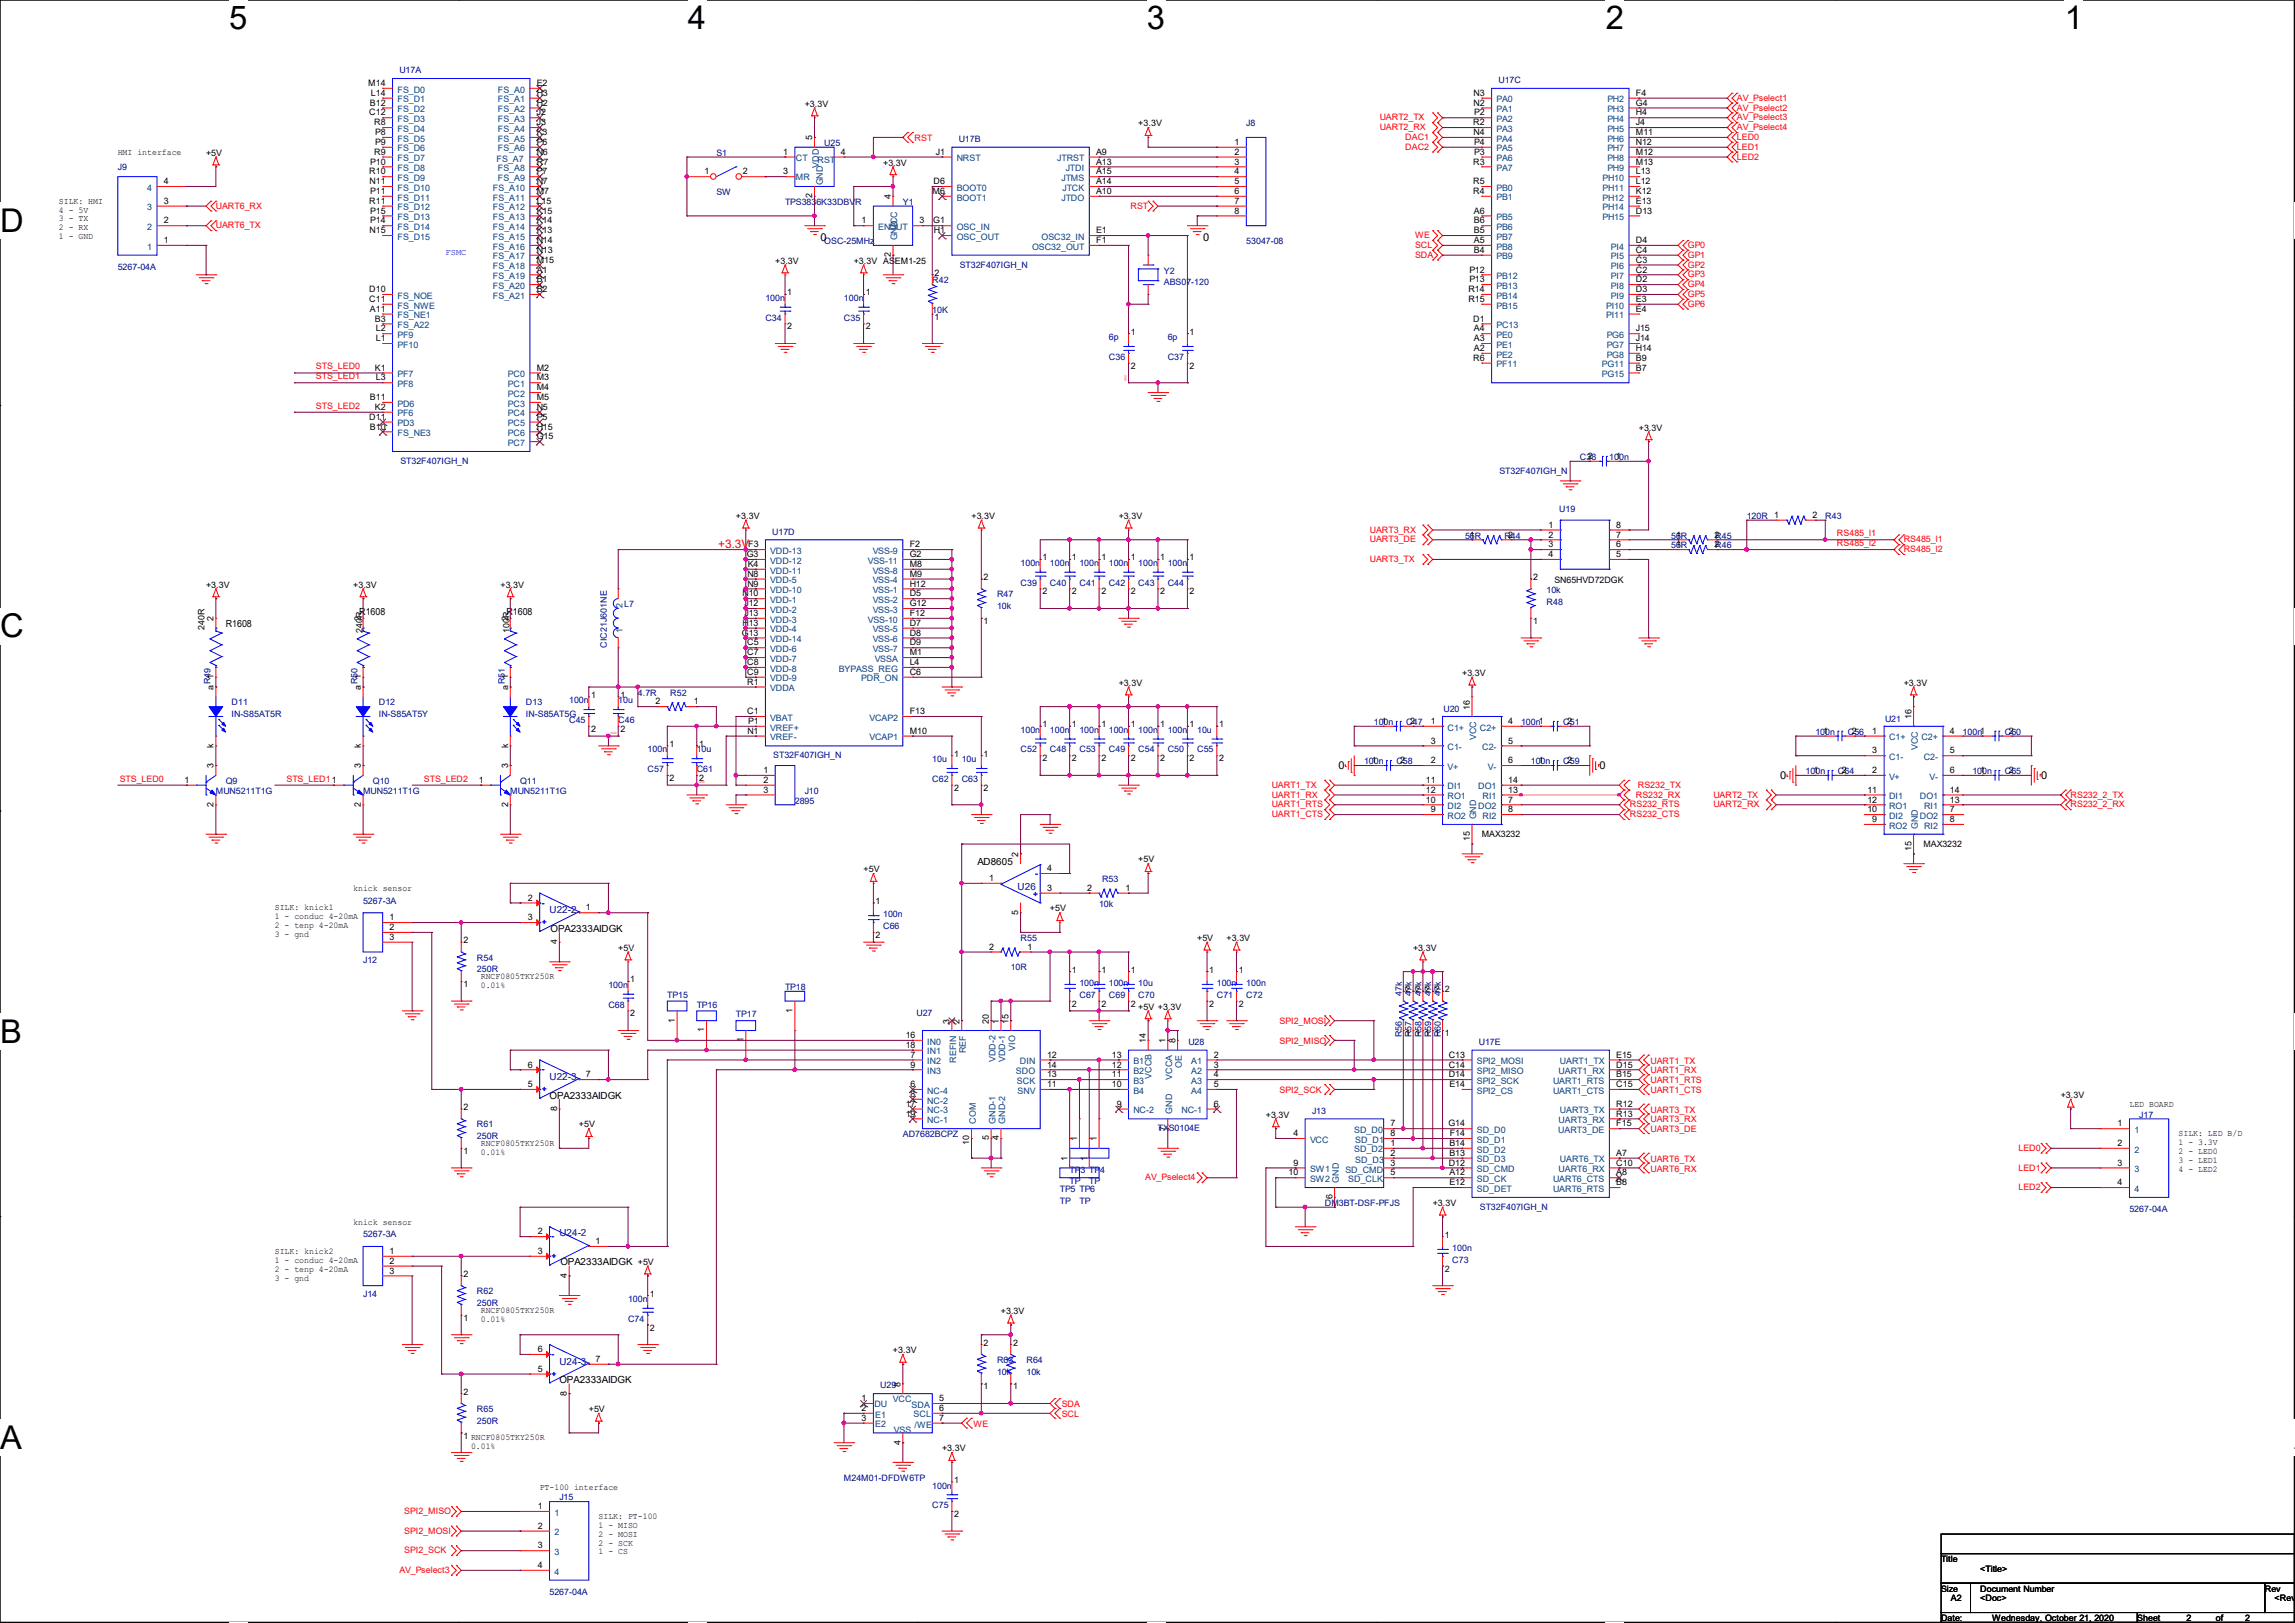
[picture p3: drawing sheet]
<svg xmlns="http://www.w3.org/2000/svg" width="297mm" height="210mm" viewBox="0 0 297 210" stroke-linecap="round" stroke-linejoin="round" font-family="sans-serif">
<defs><g id="words">
<g font-size="4.2">
<text x="29.7" y="3.8">5</text>
<text x="89" y="3.8">4</text>
<text x="148.4" y="3.8">3</text>
<text x="207.8" y="3.8">2</text>
<text x="267.2" y="3.8">1</text>
<text x="0" y="30">D</text>
<text x="0" y="82.5">C</text>
<text x="0" y="135">B</text>
<text x="0" y="187.5">A</text>
<text x="296.9" y="187.5">A</text>
</g>
<text font-size="1.5" fill="#f00" x="93" y="70.9">+3.3V</text>
<g font-size="1.4">
<text x="106.2" y="31.2">0</text>
<text x="155.7" y="31.2">0</text>
<text x="173.2" y="99.5">0</text>
<text x="207" y="99.5">0</text>
<text x="230.4" y="100.8">0</text>
<text x="264.2" y="100.8">0</text>
</g>
<g font-size="1.3">
<text x="29.2" y="81.2">R1608</text>
<text x="46.5" y="79.5">R1608</text>
<text x="65.5" y="79.5">R1608</text>
<text x="126.5" y="111.9">AD8605</text>
<text x="71.2" y="120.6">OPA2333AIDGK</text>
<text x="71.1" y="142.2">OPA2333AIDGK</text>
<text x="72.5" y="163.7">OPA2333AIDGK +5V</text>
<text x="72.4" y="179">OPA2333AIDGK</text>
</g>
<g font-size="1.3" fill="#000080">
<text x="71.1" y="118.2">U22-2</text>
<text x="131.7" y="115.1">U26</text>
<text x="71.1" y="139.7">U22-3</text>
<text x="72.4" y="159.9">U24-2</text>
<text x="72.4" y="176.6">U24-3</text>
</g>
<g font-size="1.1">
<text x="47.7" y="11.1">M14</text>
<text x="69.5" y="11.1">E2</text>
<text x="47.8" y="14.9">C12</text>
<text x="47.9" y="13.7">B12</text>
<text x="48" y="12.4">L14</text>
<text x="48.4" y="16.2">R8</text>
<text x="48.6" y="17.5">P8</text>
<text x="69.5" y="12.4">H3</text>
<text x="69.5" y="13.7">H2</text>
<text x="69.5" y="14.9">J2</text>
<text x="69.5" y="16.2">J3</text>
<text x="69.5" y="17.5">K3</text>
<text x="104.1" y="13.8">+3.3V</text>
<text x="147.3" y="16.3">+3.3V</text>
<text x="190.7" y="16.2">R2</text>
<text x="190.7" y="12.4">N3</text>
<text x="190.7" y="13.7">N2</text>
<text x="190.7" y="17.5">N4</text>
<text x="190.8" y="14.9">P2</text>
<text x="211.7" y="12.4">F4</text>
<text x="211.7" y="13.7">G4</text>
<text x="211.7" y="14.9">H4</text>
<text x="211.7" y="16.2">J4</text>
<text x="211.7" y="17.5">M11</text>
<text x="15.2" y="20">HMI interface</text>
<text x="21.2" y="23.8">4</text>
<text x="26.7" y="20.2">+5V</text>
<text x="47.8" y="22.6">R10</text>
<text x="47.8" y="23.8">N11</text>
<text x="47.9" y="21.3">P10</text>
<text x="48.4" y="20">R9</text>
<text x="48.6" y="18.8">P9</text>
<text x="69.5" y="23.8">N7</text>
<text x="69.5" y="18.8">P6</text>
<text x="69.5" y="20">N6</text>
<text x="69.5" y="21.3">R7</text>
<text x="69.5" y="22.6">P7</text>
<text x="91.2" y="22.6">1</text>
<text x="96.1" y="22.6">2</text>
<text x="101.3" y="20">1</text>
<text x="101.3" y="22.6">3</text>
<text x="105.1" y="18.2" transform="rotate(-90 105.1 18.2)">5</text>
<text x="108.8" y="20">4</text>
<text x="114.3" y="21.4">+3.3V</text>
<text x="120.8" y="23.8">D6</text>
<text x="121.1" y="20">J1</text>
<text x="141.9" y="23.8">A14</text>
<text x="141.9" y="21.3">A13</text>
<text x="141.9" y="22.6">A15</text>
<text x="141.9" y="20">A9</text>
<text x="159.8" y="18.8">1</text>
<text x="159.8" y="20">2</text>
<text x="159.8" y="21.3">3</text>
<text x="159.8" y="22.6">4</text>
<text x="159.8" y="23.8">5</text>
<text x="190.7" y="21.3">R3</text>
<text x="190.7" y="23.8">R5</text>
<text x="190.8" y="18.8">P4</text>
<text x="190.8" y="20">P3</text>
<text x="211.7" y="22.6">L13</text>
<text x="211.7" y="23.8">L12</text>
<text x="211.7" y="18.8">N12</text>
<text x="211.7" y="20">M12</text>
<text x="211.7" y="21.3">M13</text>
<text x="7.6" y="26.4">SILK: HMI</text>
<text x="7.6" y="27.5">4 - 5V</text>
<text x="7.6" y="28.7">3 - TX</text>
<text x="7.6" y="29.8">2 - RX</text>
<text x="21.2" y="28.9">2</text>
<text x="21.2" y="26.4">3</text>
<text x="47.8" y="26.4">R11</text>
<text x="47.9" y="25.1">P11</text>
<text x="47.9" y="27.6">P15</text>
<text x="47.9" y="28.9">P14</text>
<text x="69.5" y="25.1">M7</text>
<text x="69.5" y="26.4">L15</text>
<text x="69.5" y="27.6">K15</text>
<text x="69.5" y="28.9">K14</text>
<text x="105.1" y="25.7" transform="rotate(-90 105.1 25.7)">2</text>
<text x="111.5" y="28.9">1</text>
<text x="115.3" y="25.8" transform="rotate(-90 115.3 25.8)">4</text>
<text x="119" y="28.9">3</text>
<text x="120.7" y="25.1">M6</text>
<text x="120.8" y="28.9">G1</text>
<text x="141.9" y="25.1">A10</text>
<text x="159.8" y="25.1">6</text>
<text x="159.8" y="26.4">7</text>
<text x="159.8" y="27.6">8</text>
<text x="190.7" y="25.1">R4</text>
<text x="190.7" y="27.6">A6</text>
<text x="190.7" y="28.9">B6</text>
<text x="211.7" y="25.1">K12</text>
<text x="211.7" y="26.4">E13</text>
<text x="211.7" y="27.6">D13</text>
<text x="7.6" y="30.9">1 - GND</text>
<text x="21.2" y="31.5">1</text>
<text x="47.8" y="30.2">N15</text>
<text x="69.5" y="30.2">K13</text>
<text x="69.5" y="31.5">N14</text>
<text x="69.5" y="32.7">N13</text>
<text x="69.5" y="34">M15</text>
<text x="69.5" y="35.3">A1</text>
<text x="100.3" y="34.1">+3.3V</text>
<text x="110.5" y="34.1">+3.3V ASEM1-25</text>
<text x="115.3" y="33.3" transform="rotate(-90 115.3 33.3)">2</text>
<text x="120.9" y="30.2">H1</text>
<text x="120.9" y="35.7">2</text>
<text x="141.9" y="30.2">E1</text>
<text x="141.9" y="31.5">F1</text>
<text x="190.2" y="35.3">P12</text>
<text x="190.7" y="30.2">B5</text>
<text x="190.7" y="31.5">A5</text>
<text x="190.7" y="32.7">B4</text>
<text x="211.7" y="31.5">D4</text>
<text x="211.7" y="32.7">C4</text>
<text x="211.7" y="34">C3</text>
<text x="211.7" y="35.3">C2</text>
<text x="47.8" y="37.8">D10</text>
<text x="47.8" y="39.1">C11</text>
<text x="47.9" y="40.3">A11</text>
<text x="48.5" y="41.6">B3</text>
<text x="69.5" y="36.5">B1</text>
<text x="69.5" y="37.8">B2</text>
<text x="101.9" y="38.2">1</text>
<text x="112.1" y="38.2">1</text>
<text x="120.9" y="41.4">1</text>
<text x="190" y="37.8">R14</text>
<text x="190" y="39.1">R15</text>
<text x="190.2" y="36.5">P13</text>
<text x="190.7" y="41.6">D1</text>
<text x="211.7" y="39.1">E3</text>
<text x="211.7" y="40.3">E4</text>
<text x="211.7" y="36.5">D2</text>
<text x="211.7" y="37.8">D3</text>
<text x="48.5" y="48">K1</text>
<text x="48.6" y="44.2">L1</text>
<text x="48.6" y="42.9">L2</text>
<text x="69.5" y="48">M2</text>
<text x="101.9" y="42.6">2</text>
<text x="112.1" y="42.6">2</text>
<text x="146.3" y="43.3">1</text>
<text x="146.3" y="47.7">2</text>
<text x="154" y="43.3">1</text>
<text x="154" y="47.7">2</text>
<text x="190.7" y="46.7">R6</text>
<text x="190.7" y="42.9">A4</text>
<text x="190.7" y="44.2">A3</text>
<text x="190.7" y="45.4">A2</text>
<text x="211.7" y="46.7">B9</text>
<text x="211.7" y="48">B7</text>
<text x="211.7" y="42.9">J15</text>
<text x="211.7" y="44.2">J14</text>
<text x="211.7" y="45.4">H14</text>
<text x="47.9" y="51.8">B11</text>
<text x="48.5" y="53">K2</text>
<text x="48.6" y="49.2">L3</text>
<text x="69.5" y="49.2">M3</text>
<text x="69.5" y="50.5">M4</text>
<text x="69.5" y="51.8">M5</text>
<text x="69.5" y="53">N5</text>
<text x="47.8" y="54.3">D11</text>
<text x="47.9" y="55.6">B10</text>
<text x="69.5" y="54.3">P5</text>
<text x="69.5" y="55.6">H15</text>
<text x="69.5" y="56.9">G15</text>
<text x="205.5" y="59.4">2</text>
<text x="209.2" y="59.4">1</text>
<text x="212.1" y="55.7">+3.3V</text>
<text x="95.2" y="67.1">+3.3V</text>
<text x="96.8" y="70.8">F3</text>
<text x="117.7" y="70.8">F2</text>
<text x="125.7" y="67.1">+3.3V</text>
<text x="144.8" y="67.1">+3.3V</text>
<text x="190.2" y="69.6">1</text>
<text x="195.2" y="69.6">2</text>
<text x="200.4" y="68.3">1</text>
<text x="200.4" y="69.6">2</text>
<text x="200.4" y="70.8">3</text>
<text x="209.2" y="70.8">6</text>
<text x="209.2" y="69.6">7</text>
<text x="209.2" y="68.3">8</text>
<text x="216.9" y="69.6">1</text>
<text x="216.9" y="70.8">1</text>
<text x="221.9" y="69.6">2R45</text>
<text x="221.9" y="70.8">2R46</text>
<text x="229.6" y="67">1</text>
<text x="234.6" y="67">2</text>
<text x="26.7" y="76">+3.3V</text>
<text x="45.7" y="76">+3.3V</text>
<text x="64.8" y="76">+3.3V</text>
<text x="96.1" y="77.2">N10</text>
<text x="96.6" y="72.1">G3</text>
<text x="96.7" y="75.9">N9</text>
<text x="96.7" y="74.6">N8</text>
<text x="96.8" y="73.4">K4</text>
<text x="117.7" y="75.9">H12</text>
<text x="117.7" y="72.1">G2</text>
<text x="117.7" y="77.2">D5</text>
<text x="117.7" y="74.6">M9</text>
<text x="117.7" y="73.4">M8</text>
<text x="127.3" y="75.1">2</text>
<text x="134.9" y="72.5">1</text>
<text x="134.9" y="76.9">2</text>
<text x="138.7" y="72.5">1</text>
<text x="138.7" y="76.9">2</text>
<text x="142.5" y="72.5">1</text>
<text x="142.5" y="76.9">2</text>
<text x="146.3" y="72.5">1</text>
<text x="146.3" y="76.9">2</text>
<text x="150.2" y="72.5">1</text>
<text x="150.2" y="76.9">2</text>
<text x="154" y="72.5">1</text>
<text x="154" y="76.9">2</text>
<text x="198.4" y="75.1">2</text>
<text x="200.4" y="72.1">4</text>
<text x="201.2" y="75.4">SN65HVD72DGK</text>
<text x="209.2" y="72.1">5</text>
<text x="26.5" y="81.5" transform="rotate(-90 26.5 81.5)">240R</text>
<text x="27.6" y="80.4" transform="rotate(-90 27.6 80.4)">2</text>
<text x="46.7" y="80.4" transform="rotate(-90 46.7 80.4)">2</text>
<text x="46.9" y="81.9" transform="rotate(-90 46.9 81.9)">240R</text>
<text x="65.7" y="80.4" transform="rotate(-90 65.7 80.4)">2</text>
<text x="66" y="81.9" transform="rotate(-90 66 81.9)">100R</text>
<text x="96" y="82.3">G13</text>
<text x="96.1" y="81">H13</text>
<text x="96.3" y="78.4">J12</text>
<text x="96.3" y="79.7">J13</text>
<text x="96.7" y="83.5">C5</text>
<text x="117.7" y="79.7">F12</text>
<text x="117.7" y="78.4">G12</text>
<text x="117.7" y="81">D7</text>
<text x="117.7" y="82.3">D8</text>
<text x="117.7" y="83.5">D9</text>
<text x="127.3" y="80.7">1</text>
<text x="198.4" y="80.7">1</text>
<text x="27.6" y="89.3" transform="rotate(-90 27.6 89.3)">a 1</text>
<text x="46.7" y="89.3" transform="rotate(-90 46.7 89.3)">a 1</text>
<text x="65.7" y="89.3" transform="rotate(-90 65.7 89.3)">a 1</text>
<text x="96.7" y="84.8">C7</text>
<text x="96.7" y="86.1">C8</text>
<text x="96.7" y="87.3">C9</text>
<text x="96.7" y="88.6">R1</text>
<text x="117.7" y="86.1">L4</text>
<text x="117.7" y="87.3">C6</text>
<text x="117.7" y="84.8">M1</text>
<text x="144.8" y="88.7">+3.3V</text>
<text x="189.2" y="87.5">+3.3V</text>
<text x="246.4" y="88.7">+3.3V</text>
<text x="76.5" y="90.3">1</text>
<text x="76.5" y="94.7">2</text>
<text x="80.3" y="90.3">1</text>
<text x="80.3" y="94.7">2</text>
<text x="84.8" y="91.1">2</text>
<text x="89.8" y="91.1">1</text>
<text x="96.7" y="92.4">C1</text>
<text x="96.7" y="95">N1</text>
<text x="96.8" y="93.7">P1</text>
<text x="117.7" y="95">M10</text>
<text x="117.7" y="92.4">F13</text>
<text x="134.9" y="94.1">1</text>
<text x="138.7" y="94.1">1</text>
<text x="142.5" y="94.1">1</text>
<text x="146.3" y="94.1">1</text>
<text x="150.2" y="94.1">1</text>
<text x="154" y="94.1">1</text>
<text x="157.8" y="94.1">1</text>
<text x="178.8" y="93.7">1</text>
<text x="182.5" y="93.7">2</text>
<text x="185.2" y="93.7">1</text>
<text x="190.2" y="91.8" transform="rotate(-90 190.2 91.8)">16</text>
<text x="195.2" y="93.7">4</text>
<text x="202.8" y="93.7">2</text>
<text x="236" y="95">1</text>
<text x="239.6" y="95">2</text>
<text x="242.3" y="95">1</text>
<text x="247.4" y="93.1" transform="rotate(-90 247.4 93.1)">16</text>
<text x="252.3" y="95">4</text>
<text x="260" y="95">2</text>
<text x="23.9" y="101.3">1</text>
<text x="27.6" y="99.4" transform="rotate(-90 27.6 99.4)">3</text>
<text x="27.6" y="96.7" transform="rotate(-90 27.6 96.7)">k</text>
<text x="46.7" y="99.4" transform="rotate(-90 46.7 99.4)">3</text>
<text x="46.7" y="96.7" transform="rotate(-90 46.7 96.7)">k</text>
<text x="62" y="101.3">1</text>
<text x="65.7" y="99.4" transform="rotate(-90 65.7 99.4)">3</text>
<text x="65.7" y="96.7" transform="rotate(-90 65.7 96.7)">k</text>
<text x="86.7" y="96.7">1</text>
<text x="86.7" y="101.1">2</text>
<text x="90.5" y="96.7">1</text>
<text x="90.5" y="101.1">2</text>
<text x="98.8" y="100">1</text>
<text x="98.8" y="101.3">2</text>
<text x="123.5" y="97.9">1</text>
<text x="127.3" y="97.9">1</text>
<text x="134.9" y="98.5">2</text>
<text x="138.7" y="98.5">2</text>
<text x="142.5" y="98.5">2</text>
<text x="146.3" y="98.5">2</text>
<text x="150.2" y="98.5">2</text>
<text x="154" y="98.5">2</text>
<text x="157.8" y="98.5">2</text>
<text x="177.5" y="98.8">1</text>
<text x="181.2" y="98.8">2</text>
<text x="184.5" y="101.3">11</text>
<text x="185.2" y="98.8">2</text>
<text x="185.2" y="96.2">3</text>
<text x="195.2" y="96.2">5</text>
<text x="195.2" y="98.8">6</text>
<text x="195.2" y="101.3">14</text>
<text x="199.1" y="98.8">1</text>
<text x="202.8" y="98.8">2</text>
<text x="234.7" y="100">1</text>
<text x="238.4" y="100">2</text>
<text x="242.3" y="100">2</text>
<text x="242.3" y="97.5">3</text>
<text x="252.3" y="97.5">5</text>
<text x="252.3" y="100">6</text>
<text x="256.3" y="100">1</text>
<text x="260" y="100">2</text>
<text x="27.6" y="104.4" transform="rotate(-90 27.6 104.4)">2</text>
<text x="46.7" y="104.4" transform="rotate(-90 46.7 104.4)">2</text>
<text x="65.7" y="104.4" transform="rotate(-90 65.7 104.4)">2</text>
<text x="98.8" y="102.6">3</text>
<text x="123.5" y="102.3">2</text>
<text x="127.3" y="102.3">2</text>
<text x="184.5" y="103.8">10</text>
<text x="184.5" y="102.6">12</text>
<text x="185.2" y="105.1">9</text>
<text x="195.2" y="103.8">7</text>
<text x="195.2" y="105.1">8</text>
<text x="195.2" y="102.6">13</text>
<text x="241.7" y="105.1">10</text>
<text x="241.7" y="102.6">11</text>
<text x="241.7" y="103.8">12</text>
<text x="242.3" y="106.4">9</text>
<text x="252.3" y="105.1">7</text>
<text x="252.3" y="106.4">8</text>
<text x="252.3" y="103.8">13</text>
<text x="252.3" y="102.6">14</text>
<text x="111.8" y="112.9">+5V</text>
<text x="131.8" y="110.9" transform="rotate(-90 131.8 110.9)">2</text>
<text x="135.5" y="112.7">4</text>
<text x="147.3" y="111.6">+5V</text>
<text x="190.2" y="108.8" transform="rotate(-90 190.2 108.8)">15</text>
<text x="191.8" y="108.3">MAX3232</text>
<text x="247.4" y="110.1" transform="rotate(-90 247.4 110.1)">15</text>
<text x="248.9" y="109.6">MAX3232</text>
<text x="35.6" y="117.8">SILK: knick1</text>
<text x="35.6" y="119">1 - conduc 4-20mA</text>
<text x="45.7" y="115.3">knick sensor</text>
<text x="50.4" y="119.1">1</text>
<text x="68.3" y="116.5">2</text>
<text x="68.3" y="119.1">3</text>
<text x="75.8" y="117.8">1</text>
<text x="113.3" y="117">1</text>
<text x="128" y="114">1</text>
<text x="131.8" y="118.4" transform="rotate(-90 131.8 118.4)">5</text>
<text x="135.5" y="115.3">3</text>
<text x="135.9" y="117.9">+5V</text>
<text x="140.7" y="115.3">2</text>
<text x="145.7" y="115.3">1</text>
<text x="35.6" y="120.1">2 - tenp 4-20mA</text>
<text x="35.6" y="121.2">3 - gnd</text>
<text x="50.4" y="120.4">2</text>
<text x="50.4" y="121.6">3</text>
<text x="60" y="122.1">2</text>
<text x="72.1" y="122.2" transform="rotate(-90 72.1 122.2)">4</text>
<text x="80" y="123">+5V</text>
<text x="113.3" y="121.4">2</text>
<text x="128" y="122.9">2</text>
<text x="133" y="122.9">1</text>
<text x="138.7" y="125.9">1</text>
<text x="142.5" y="125.9">1</text>
<text x="146.3" y="125.9">1</text>
<text x="154.9" y="121.8">+5V</text>
<text x="156.5" y="125.9">1</text>
<text x="158.7" y="121.8">+3.3V</text>
<text x="160.3" y="125.9">1</text>
<text x="182.9" y="123">+3.3V</text>
<text x="60" y="127.7">1</text>
<text x="62.2" y="126.7">RNCF0805TKY250R</text>
<text x="62.2" y="127.9">0.01%</text>
<text x="81.6" y="127.1">1</text>
<text x="81.6" y="131.5">2</text>
<text x="102.6" y="131.1" transform="rotate(-90 102.6 131.1)">1</text>
<text x="138.7" y="130.3">2</text>
<text x="142.5" y="130.3">2</text>
<text x="146.3" y="130.3">2</text>
<text x="147.3" y="130.6">+5V +3.3V</text>
<text x="156.5" y="130.3">2</text>
<text x="160.3" y="130.3">2</text>
<text x="181.9" y="128.4">2</text>
<text x="183.2" y="128.4">2</text>
<text x="184.4" y="128.4">2</text>
<text x="185.7" y="128.4">2</text>
<text x="187" y="128.4">2</text>
<text x="87.3" y="132.3" transform="rotate(-90 87.3 132.3)">1</text>
<text x="91.1" y="133.6" transform="rotate(-90 91.1 133.6)">1</text>
<text x="96.2" y="134.9" transform="rotate(-90 96.2 134.9)">1</text>
<text x="117.2" y="134.3">16</text>
<text x="117.2" y="135.6">18</text>
<text x="117.9" y="136.9">7</text>
<text x="122.9" y="132.5" transform="rotate(-90 122.9 132.5)">3</text>
<text x="124.2" y="132.5" transform="rotate(-90 124.2 132.5)">2</text>
<text x="128" y="132.5" transform="rotate(-90 128 132.5)">20</text>
<text x="129.2" y="132.5" transform="rotate(-90 129.2 132.5)">1</text>
<text x="130.5" y="132.5" transform="rotate(-90 130.5 132.5)">15</text>
<text x="135.5" y="136.9">12</text>
<text x="143.9" y="136.9">13</text>
<text x="148.3" y="135" transform="rotate(-90 148.3 135)">14</text>
<text x="150.8" y="135" transform="rotate(-90 150.8 135)">1</text>
<text x="152.1" y="135" transform="rotate(-90 152.1 135)">8</text>
<text x="157.1" y="136.9">2</text>
<text x="181.9" y="134.1">1</text>
<text x="183.2" y="134.1">1</text>
<text x="184.4" y="134.1">1</text>
<text x="185.7" y="134.1">1</text>
<text x="187" y="134.1">1</text>
<text x="187.5" y="136.9">C13</text>
<text x="209.2" y="136.9">E15</text>
<text x="60" y="143.6">2</text>
<text x="68.3" y="138.1">6</text>
<text x="68.3" y="140.7">5</text>
<text x="72.1" y="143.8" transform="rotate(-90 72.1 143.8)">8</text>
<text x="75.8" y="139.4">7</text>
<text x="117.2" y="143.2">17</text>
<text x="117.9" y="140.7">6</text>
<text x="117.9" y="141.9">8</text>
<text x="117.9" y="138.1">9</text>
<text x="135.5" y="140.7">11</text>
<text x="135.5" y="139.4">13</text>
<text x="135.5" y="138.1">14</text>
<text x="143.9" y="140.7">10</text>
<text x="143.9" y="139.4">11</text>
<text x="143.9" y="138.1">12</text>
<text x="144.5" y="143.2">9</text>
<text x="157.1" y="138.1">3</text>
<text x="157.1" y="139.4">4</text>
<text x="157.1" y="140.7">5</text>
<text x="157.1" y="143.2">6</text>
<text x="187.5" y="138.1">C14</text>
<text x="187.5" y="139.4">D14</text>
<text x="187.6" y="140.7">E14</text>
<text x="209.2" y="138.1">D15</text>
<text x="209.2" y="139.4">B15</text>
<text x="209.2" y="140.7">C15</text>
<text x="209.2" y="143.2">R12</text>
<text x="266.7" y="142.1">+3.3V</text>
<text x="275.6" y="143.2">LED BOARD</text>
<text x="60" y="149.3">1</text>
<text x="62.2" y="148.3">RNCF0805TKY250R</text>
<text x="62.2" y="149.4">0.01%</text>
<text x="74.9" y="145.9">+5V</text>
<text x="117.2" y="144.5">19</text>
<text x="125.4" y="148.2" transform="rotate(-90 125.4 148.2)">10</text>
<text x="128" y="147.6" transform="rotate(-90 128 147.6)">5</text>
<text x="129.2" y="147.6" transform="rotate(-90 129.2 147.6)">4</text>
<text x="139.4" y="147.7" transform="rotate(-90 139.4 147.7)">1</text>
<text x="141.9" y="147.7" transform="rotate(-90 141.9 147.7)">1</text>
<text x="150.8" y="146.3" transform="rotate(-90 150.8 146.3)">7</text>
<text x="163.8" y="144.6">+3.3V</text>
<text x="167.4" y="147">4</text>
<text x="180" y="148.3">1</text>
<text x="180" y="149.6">2</text>
<text x="180" y="145.8">7</text>
<text x="180" y="147">8</text>
<text x="187.4" y="145.8">G14</text>
<text x="187.6" y="148.3">B14</text>
<text x="187.6" y="149.6">B13</text>
<text x="187.6" y="147">F14</text>
<text x="209.2" y="144.5">R13</text>
<text x="209.2" y="145.8">F15</text>
<text x="209.2" y="149.6">A7</text>
<text x="274.1" y="145.8">1</text>
<text x="274.1" y="148.3">2</text>
<text x="281.9" y="147">SILK: LED B/D</text>
<text x="281.9" y="148.2">1 - 3.3V</text>
<text x="281.9" y="149.3">2 - LED0</text>
<text x="138.1" y="150.2" transform="rotate(-90 138.1 150.2)">1</text>
<text x="140.7" y="150.2" transform="rotate(-90 140.7 150.2)">1</text>
<text x="166.7" y="152.1">10</text>
<text x="167.4" y="150.8">9</text>
<text x="172.4" y="155.2" transform="rotate(-90 172.4 155.2)">6</text>
<text x="180" y="150.8">3</text>
<text x="180" y="152.1">5</text>
<text x="187.5" y="150.8">D12</text>
<text x="187.6" y="152.1">A12</text>
<text x="187.6" y="153.4">E12</text>
<text x="209.2" y="150.8">C10</text>
<text x="209.2" y="152.1">A8</text>
<text x="209.2" y="153.4">B8</text>
<text x="274.1" y="150.8">3</text>
<text x="274.1" y="153.4">4</text>
<text x="281.9" y="150.5">3 - LED1</text>
<text x="281.9" y="151.6">4 - LED2</text>
<text x="45.7" y="158.5">knick sensor</text>
<text x="69.6" y="159.7">2</text>
<text x="77.1" y="161">1</text>
<text x="185.4" y="156">+3.3V</text>
<text x="187" y="160.2">1</text>
<text x="35.6" y="162.3">SILK: knick2</text>
<text x="35.6" y="163.4">1 - conduc 4-20mA</text>
<text x="35.6" y="164.6">2 - tenp 4-20mA</text>
<text x="35.6" y="165.7">3 - gnd</text>
<text x="50.4" y="162.3">1</text>
<text x="50.4" y="163.5">2</text>
<text x="50.4" y="164.8">3</text>
<text x="60" y="165.2">2</text>
<text x="69.6" y="162.3">3</text>
<text x="73.4" y="165.3" transform="rotate(-90 73.4 165.3)">4</text>
<text x="84.1" y="167.8">1</text>
<text x="187" y="164.6">2</text>
<text x="60" y="170.9">1</text>
<text x="62.2" y="169.9">RNCF0805TKY250R</text>
<text x="62.2" y="171">0.01%</text>
<text x="84.1" y="172.2">2</text>
<text x="129.5" y="170">+3.3V</text>
<text x="69.6" y="175">6</text>
<text x="69.6" y="177.5">5</text>
<text x="77.1" y="176.2">7</text>
<text x="115.6" y="175.1">+3.3V</text>
<text x="116.5" y="179.4" transform="rotate(-90 116.5 179.4)">8</text>
<text x="127.3" y="174.1">2</text>
<text x="127.3" y="179.8">1</text>
<text x="131.1" y="174.1">2</text>
<text x="131.1" y="179.8">1</text>
<text x="60" y="180.5">2</text>
<text x="73.4" y="180.6" transform="rotate(-90 73.4 180.6)">8</text>
<text x="76.2" y="182.7">+5V</text>
<text x="111.5" y="181.3">1</text>
<text x="111.5" y="182.6">2</text>
<text x="111.5" y="183.9">3</text>
<text x="121.5" y="181.3">5</text>
<text x="121.5" y="182.6">6</text>
<text x="121.5" y="183.9">7</text>
<text x="60" y="186.1">1 RNCF0805TKY250R</text>
<text x="61" y="187.5">0.01%</text>
<text x="116.5" y="186.9" transform="rotate(-90 116.5 186.9)">4</text>
<text x="121.9" y="187.8">+3.3V</text>
<text x="123.5" y="191.9">1</text>
<text x="69.6" y="195.3">1</text>
<text x="69.6" y="197.8">2</text>
<text x="69.8" y="192.7">PT-100 interface</text>
<text x="77.5" y="196.6">SILK: PT-100</text>
<text x="77.5" y="197.7">1 - MISO</text>
<text x="123.5" y="196.3">2</text>
<text x="69.6" y="200.4">3</text>
<text x="69.6" y="202.9">4</text>
<text x="77.5" y="198.8">2 - MOSI</text>
<text x="77.5" y="200">2 - SCK</text>
<text x="77.5" y="201.1">1 - CS</text>
<text x="251.2" y="202.1">Title</text>
<text x="256.3" y="203.4">&lt;Title&gt;</text>
<text x="251.2" y="206">Size</text>
<text x="251.2" y="209.8">Date:</text>
<text x="252.5" y="207.2">A2</text>
<text x="256.3" y="206">Document Number</text>
<text x="256.3" y="207.2">&lt;Doc&gt;</text>
<text x="257.8" y="209.8">Wednesday, October 21, 2020</text>
<text x="276.6" y="209.8">Sheet</text>
<text x="282.9" y="209.8">2</text>
<text x="286.8" y="209.8">of</text>
<text x="290.6" y="209.8">2</text>
<text x="293.1" y="206">Rev</text>
<text x="294.4" y="207.2">&lt;RevCo</text>
</g>
<g font-size="1.1" fill="#004080">
<text x="51.4" y="12">FS_D0</text>
<text x="64.4" y="12">FS_A0</text>
<text x="51.4" y="13.3">FS_D1</text>
<text x="51.4" y="14.5">FS_D2</text>
<text x="51.4" y="15.8">FS_D3</text>
<text x="51.4" y="17.1">FS_D4</text>
<text x="64.4" y="13.3">FS_A1</text>
<text x="64.4" y="14.5">FS_A2</text>
<text x="64.4" y="15.8">FS_A3</text>
<text x="64.4" y="17.1">FS_A4</text>
<text x="193.7" y="13.3">PA0</text>
<text x="193.7" y="14.5">PA1</text>
<text x="193.7" y="15.8">PA2</text>
<text x="193.7" y="17.1">PA3</text>
<text x="208" y="13.3">PH2</text>
<text x="208" y="14.5">PH3</text>
<text x="208" y="15.8">PH4</text>
<text x="208" y="17.1">PH5</text>
<text x="51.4" y="18.3">FS_D5</text>
<text x="51.4" y="19.6">FS_D6</text>
<text x="51.4" y="20.9">FS_D7</text>
<text x="51.4" y="22.1">FS_D8</text>
<text x="51.4" y="23.4">FS_D9</text>
<text x="64.3" y="20.9">FS_A7</text>
<text x="64.4" y="18.3">FS_A5</text>
<text x="64.4" y="19.6">FS_A6</text>
<text x="64.4" y="22.1">FS_A8</text>
<text x="64.4" y="23.4">FS_A9</text>
<text x="103" y="20.8">CT</text>
<text x="103" y="23.3">MR</text>
<text x="105.8" y="21">RST</text>
<text x="106" y="21.7" transform="rotate(-90 106 21.7)">VDD</text>
<text x="123.8" y="20.9">NRST</text>
<text x="136.8" y="20.9">JTRST</text>
<text x="137.4" y="23.4">JTMS</text>
<text x="137.9" y="22.1">JTDI</text>
<text x="193.7" y="18.3">PA4</text>
<text x="193.7" y="19.6">PA5</text>
<text x="193.7" y="20.9">PA6</text>
<text x="193.7" y="22.1">PA7</text>
<text x="207.4" y="23.4">PH10</text>
<text x="208" y="18.3">PH6</text>
<text x="208" y="19.6">PH7</text>
<text x="208" y="20.9">PH8</text>
<text x="208" y="22.1">PH9</text>
<text x="19" y="29.8">2</text>
<text x="19" y="27.2">3</text>
<text x="19" y="24.7">4</text>
<text x="51.4" y="24.7">FS_D10</text>
<text x="51.4" y="26">FS_D11</text>
<text x="51.4" y="27.2">FS_D12</text>
<text x="51.4" y="28.5">FS_D13</text>
<text x="51.4" y="29.8">FS_D14</text>
<text x="63.8" y="24.7">FS_A10</text>
<text x="63.8" y="26">FS_A11</text>
<text x="63.8" y="27.2">FS_A12</text>
<text x="63.8" y="28.5">FS_A13</text>
<text x="63.8" y="29.8">FS_A14</text>
<text x="106.5" y="24" transform="rotate(-90 106.5 24)">GND</text>
<text x="113.7" y="29.8">ENOUT</text>
<text x="116.1" y="29.8" transform="rotate(-90 116.1 29.8)">VCC</text>
<text x="123.8" y="24.7">BOOT0</text>
<text x="123.8" y="26">BOOT1</text>
<text x="123.8" y="29.8">OSC_IN</text>
<text x="137.4" y="26">JTDO</text>
<text x="137.5" y="24.7">JTCK</text>
<text x="193.7" y="24.7">PB0</text>
<text x="193.7" y="25.9">PB1</text>
<text x="193.7" y="28.5">PB5</text>
<text x="193.7" y="29.8">PB6</text>
<text x="207.4" y="24.7">PH11</text>
<text x="207.4" y="26">PH12</text>
<text x="207.4" y="27.2">PH14</text>
<text x="207.4" y="28.5">PH15</text>
<text x="19" y="32.3">1</text>
<text x="51.4" y="31">FS_D15</text>
<text x="63.8" y="31">FS_A15</text>
<text x="63.8" y="32.3">FS_A16</text>
<text x="63.8" y="33.6">FS_A17</text>
<text x="63.8" y="34.8">FS_A18</text>
<text x="116.1" y="31.1" transform="rotate(-90 116.1 31.1)">GND</text>
<text x="123.8" y="31">OSC_OUT</text>
<text x="133.6" y="32.3">OSC32_OUT</text>
<text x="134.8" y="31">OSC32_IN</text>
<text x="193.7" y="31">PB7</text>
<text x="193.7" y="32.3">PB8</text>
<text x="193.7" y="33.6">PB9</text>
<text x="208.5" y="32.3">PI4</text>
<text x="208.5" y="33.6">PI5</text>
<text x="208.5" y="34.8">PI6</text>
<text x="51.4" y="41.2">FS_NE1</text>
<text x="51.4" y="38.7">FS_NOE</text>
<text x="51.4" y="39.9">FS_NWE</text>
<text x="63.8" y="36.1">FS_A19</text>
<text x="63.8" y="37.4">FS_A20</text>
<text x="63.8" y="38.7">FS_A21</text>
<text x="193.7" y="38.7">PB14</text>
<text x="193.7" y="39.9">PB15</text>
<text x="193.7" y="36.1">PB12</text>
<text x="193.7" y="37.4">PB13</text>
<text x="207.9" y="39.9">PI10</text>
<text x="207.9" y="41.2">PI11</text>
<text x="208.5" y="36.1">PI7</text>
<text x="208.5" y="37.4">PI8</text>
<text x="208.5" y="38.7">PI9</text>
<text x="51.4" y="42.5">FS_A22</text>
<text x="51.4" y="45">PF10</text>
<text x="51.4" y="43.7">PF9</text>
<text x="193.7" y="42.5">PC13</text>
<text x="193.7" y="43.7">PE0</text>
<text x="193.7" y="45">PE1</text>
<text x="193.7" y="46.3">PE2</text>
<text x="193.7" y="47.5">PF11</text>
<text x="207.3" y="47.5">PG11</text>
<text x="207.9" y="43.7">PG6</text>
<text x="207.9" y="45">PG7</text>
<text x="207.9" y="46.3">PG8</text>
<text x="51.4" y="52.6">PD6</text>
<text x="51.4" y="53.9">PF6</text>
<text x="51.4" y="48.8">PF7</text>
<text x="51.4" y="50.1">PF8</text>
<text x="65.7" y="48.8">PC0</text>
<text x="65.7" y="50.1">PC1</text>
<text x="65.7" y="51.4">PC2</text>
<text x="65.7" y="52.6">PC3</text>
<text x="65.7" y="53.9">PC4</text>
<text x="207.3" y="48.8">PG15</text>
<text x="51.4" y="56.4">FS_NE3</text>
<text x="51.4" y="55.1">PD3</text>
<text x="65.7" y="55.2">PC5</text>
<text x="65.7" y="56.4">PC6</text>
<text x="65.7" y="57.7">PC7</text>
<text x="99.7" y="71.7">VDD-13</text>
<text x="112.9" y="71.7">VSS-9</text>
<text x="99.7" y="76.8">VDD-10</text>
<text x="99.7" y="74.2">VDD-11</text>
<text x="99.7" y="72.9">VDD-12</text>
<text x="99.7" y="75.5">VDD-5</text>
<text x="112.3" y="72.9">VSS-11</text>
<text x="112.9" y="76.8">VSS-1</text>
<text x="112.9" y="75.5">VSS-4</text>
<text x="112.9" y="74.2">VSS-8</text>
<text x="80.6" y="81.9" transform="rotate(-90 80.6 81.9)">1</text>
<text x="80.6" y="78.7" transform="rotate(-90 80.6 78.7)">2</text>
<text x="99.7" y="78">VDD-1</text>
<text x="99.7" y="83.1">VDD-14</text>
<text x="99.7" y="79.3">VDD-2</text>
<text x="99.7" y="80.6">VDD-3</text>
<text x="99.7" y="81.8">VDD-4</text>
<text x="112.3" y="80.6">VSS-10</text>
<text x="112.9" y="78">VSS-2</text>
<text x="112.9" y="79.3">VSS-3</text>
<text x="112.9" y="81.8">VSS-5</text>
<text x="112.9" y="83.1">VSS-6</text>
<text x="99.7" y="84.4">VDD-6</text>
<text x="99.7" y="85.6">VDD-7</text>
<text x="99.7" y="86.9">VDD-8</text>
<text x="99.7" y="88.2">VDD-9</text>
<text x="99.7" y="89.5">VDDA</text>
<text x="108.5" y="86.9">BYPASS_REG</text>
<text x="111.5" y="88.2">PDR_ON</text>
<text x="112.9" y="84.4">VSS-7</text>
<text x="113.2" y="85.6">VSSA</text>
<text x="99.7" y="93.3">VBAT</text>
<text x="99.7" y="94.5">VREF+</text>
<text x="99.7" y="95.8">VREF-</text>
<text x="112.5" y="95.8">VCAP1</text>
<text x="112.5" y="93.3">VCAP2</text>
<text x="187.3" y="94.5">C1+</text>
<text x="191.1" y="95.8" transform="rotate(-90 191.1 95.8)">VCC</text>
<text x="191.5" y="94.5">C2+</text>
<text x="244.5" y="95.8">C1+</text>
<text x="248.7" y="95.8">C2+</text>
<text x="187.3" y="99.6">V+</text>
<text x="187.3" y="97.1">C1-</text>
<text x="191.8" y="97.1">C2-</text>
<text x="192.6" y="99.6">V-</text>
<text x="244.5" y="100.9">V+</text>
<text x="244.5" y="98.3">C1-</text>
<text x="248.2" y="97.1" transform="rotate(-90 248.2 97.1)">VCC</text>
<text x="249" y="98.3">C2-</text>
<text x="249.7" y="100.9">V-</text>
<text x="187.3" y="106">RO2</text>
<text x="187.3" y="104.7">DI2</text>
<text x="187.3" y="102.2">DI1</text>
<text x="187.3" y="103.4">RO1</text>
<text x="191.1" y="106" transform="rotate(-90 191.1 106)">GND</text>
<text x="191.3" y="104.7">DO2</text>
<text x="191.3" y="102.2">DO1</text>
<text x="191.9" y="106">RI2</text>
<text x="191.9" y="103.4">RI1</text>
<text x="244.5" y="107.2">RO2</text>
<text x="244.5" y="106">DI2</text>
<text x="244.5" y="103.4">DI1</text>
<text x="244.5" y="104.7">RO1</text>
<text x="248.2" y="107.3" transform="rotate(-90 248.2 107.3)">GND</text>
<text x="248.4" y="106">DO2</text>
<text x="248.4" y="103.4">DO1</text>
<text x="249" y="107.2">RI2</text>
<text x="249" y="104.7">RI1</text>
<text x="120" y="137.7">IN2</text>
<text x="120" y="135.2">IN0</text>
<text x="120" y="136.4">IN1</text>
<text x="123.7" y="137.5" transform="rotate(-90 123.7 137.5)">REFIN</text>
<text x="125" y="136.3" transform="rotate(-90 125 136.3)">REF</text>
<text x="128.8" y="137.5" transform="rotate(-90 128.8 137.5)">VDD-2</text>
<text x="130.1" y="137.5" transform="rotate(-90 130.1 137.5)">VDD-1</text>
<text x="131.4" y="136" transform="rotate(-90 131.4 136)">VIO</text>
<text x="132" y="137.7">DIN</text>
<text x="146.7" y="137.7">B1</text>
<text x="154.2" y="137.7">A1</text>
<text x="191.1" y="137.7">SPI2_MOSI</text>
<text x="201.9" y="137.7">UART1_TX</text>
<text x="120" y="141.5">NC-4</text>
<text x="120" y="142.8">NC-2</text>
<text x="120" y="139">IN3</text>
<text x="131.5" y="139">SDO</text>
<text x="131.6" y="140.3">SCK</text>
<text x="131.7" y="141.5">SNV</text>
<text x="146.7" y="141.5">B4</text>
<text x="146.7" y="140.3">B3</text>
<text x="146.7" y="139">B2</text>
<text x="149" y="139.6" transform="rotate(-90 149 139.6)">VCCB</text>
<text x="151.7" y="139.7" transform="rotate(-90 151.7 139.7)">VCCA</text>
<text x="153" y="138.2" transform="rotate(-90 153 138.2)">OE</text>
<text x="154.2" y="139">A2</text>
<text x="154.2" y="140.3">A3</text>
<text x="154.2" y="141.5">A4</text>
<text x="191.1" y="139">SPI2_MISO</text>
<text x="191.1" y="140.3">SPI2_SCK</text>
<text x="191.1" y="141.5">SPI2_CS</text>
<text x="201" y="140.3">UART1_RTS</text>
<text x="201" y="141.5">UART1_CTS</text>
<text x="201.7" y="139">UART1_RX</text>
<text x="120" y="144.1">NC-3</text>
<text x="120" y="145.3">NC-1</text>
<text x="126.3" y="145.4" transform="rotate(-90 126.3 145.4)">COM</text>
<text x="128.8" y="145.4" transform="rotate(-90 128.8 145.4)">GND-1</text>
<text x="130.1" y="145.4" transform="rotate(-90 130.1 145.4)">GND-2</text>
<text x="146.7" y="144.1">NC-2</text>
<text x="151.7" y="144.1" transform="rotate(-90 151.7 144.1)">GND</text>
<text x="152.9" y="144.1">NC-1</text>
<text x="169.5" y="147.9">VCC</text>
<text x="175.3" y="149.1">SD_D2</text>
<text x="175.3" y="146.6">SD_D0</text>
<text x="175.4" y="147.9">SD_D1</text>
<text x="191.1" y="146.6">SD_D0</text>
<text x="191.1" y="147.9">SD_D1</text>
<text x="191.1" y="149.1">SD_D2</text>
<text x="201.7" y="146.6">UART3_DE</text>
<text x="201.7" y="145.3">UART3_RX</text>
<text x="201.9" y="144.1">UART3_TX</text>
<text x="276.2" y="146.6">1</text>
<text x="276.2" y="149.1">2</text>
<text x="169.5" y="151.7">SW1</text>
<text x="169.5" y="153">SW2</text>
<text x="173.3" y="153" transform="rotate(-90 173.3 153)">GND</text>
<text x="174.1" y="151.7">SD_CMD</text>
<text x="174.5" y="153">SD_CLK</text>
<text x="175.4" y="150.5">SD_D3</text>
<text x="191.1" y="150.4">SD_D3</text>
<text x="191.1" y="151.7">SD_CMD</text>
<text x="191.1" y="153">SD_CK</text>
<text x="191.1" y="154.2">SD_DET</text>
<text x="201" y="153">UART6_CTS</text>
<text x="201" y="154.2">UART6_RTS</text>
<text x="201.7" y="151.7">UART6_RX</text>
<text x="201.9" y="150.4">UART6_TX</text>
<text x="276.2" y="151.7">3</text>
<text x="276.2" y="154.2">4</text>
<text x="113.2" y="182.1">DU</text>
<text x="113.3" y="183.5">E1</text>
<text x="113.3" y="184.6">E2</text>
<text x="115.6" y="181.4">VCC</text>
<text x="115.7" y="185.4">VSS</text>
<text x="118" y="182.2">SDA</text>
<text x="118.2" y="183.4">SCL</text>
<text x="118.4" y="184.7">/WE</text>
<text x="71.8" y="196.1">1</text>
<text x="71.8" y="198.7">2</text>
<text x="71.8" y="201.2">3</text>
<text x="71.8" y="203.8">4</text>
</g>
<g font-size="1.1" fill="#000080">
<text x="51.7" y="9.5">U17A</text>
<text x="193.9" y="10.8">U17C</text>
<text x="161.3" y="16.3">J8</text>
<text x="15.2" y="22.1">J9</text>
<text x="92.7" y="20.2">S1</text>
<text x="106.7" y="18.9">U25</text>
<text x="124.1" y="18.4">U17B</text>
<text x="92.7" y="25.2">SW</text>
<text x="101.6" y="26.5">TPS3836K33DBVR</text>
<text x="116.8" y="26.5">Y1</text>
<text x="15.2" y="34.9">5267-04A</text>
<text x="106.7" y="31.6">OSC-25MHz</text>
<text x="124.2" y="34.6">ST32F407IGH_N</text>
<text x="150.6" y="35.4">Y2</text>
<text x="161.3" y="31.6">53047-08</text>
<text x="99.1" y="41.5">C34</text>
<text x="99.1" y="38.9">100n</text>
<text x="109.2" y="41.5">C35</text>
<text x="109.2" y="38.9">100n</text>
<text x="120.6" y="36.7">R42</text>
<text x="120.6" y="40.5">10K</text>
<text x="150.6" y="36.9">ABS07-120</text>
<text x="143.5" y="46.6">C36</text>
<text x="143.5" y="44">6p</text>
<text x="151.1" y="46.6">C37</text>
<text x="151.1" y="44">6p</text>
<text x="204.5" y="59.5">C38</text>
<text x="208.3" y="59.5">100n</text>
<text x="51.8" y="60">ST32F407IGH_N</text>
<text x="194.1" y="61.3">ST32F407IGH_N</text>
<text x="99.9" y="69.2">U17D</text>
<text x="189.6" y="69.7">56R</text>
<text x="194.7" y="69.7">R44</text>
<text x="201.8" y="66.3">U19</text>
<text x="216.3" y="69.7">56R</text>
<text x="216.3" y="71">56R</text>
<text x="226.1" y="67.1">120R</text>
<text x="236.2" y="67.1">R43</text>
<text x="129" y="77.3">R47</text>
<text x="132.1" y="75.8">C39</text>
<text x="132.1" y="73.2">100n</text>
<text x="135.9" y="75.8">C40</text>
<text x="135.9" y="73.2">100n</text>
<text x="139.7" y="75.8">C41</text>
<text x="139.7" y="73.2">100n</text>
<text x="143.5" y="75.8">C42</text>
<text x="143.5" y="73.2">100n</text>
<text x="147.3" y="75.8">C43</text>
<text x="147.3" y="73.2">100n</text>
<text x="151.1" y="75.8">C44</text>
<text x="151.1" y="73.2">100n</text>
<text x="200.1" y="76.8">10k</text>
<text x="78.5" y="83.8" transform="rotate(-90 78.5 83.8)">CIC21J601NE</text>
<text x="80.8" y="78.6">L7</text>
<text x="129" y="78.8">10k</text>
<text x="200.1" y="78.3">R48</text>
<text x="27.2" y="88.5" transform="rotate(-90 27.2 88.5)">R49</text>
<text x="46.3" y="88.5" transform="rotate(-90 46.3 88.5)">R50</text>
<text x="65.3" y="88.5" transform="rotate(-90 65.3 88.5)">R51</text>
<text x="30" y="91.3">D11</text>
<text x="30" y="92.8">IN-S85AT5R</text>
<text x="49" y="91.3">D12</text>
<text x="49" y="92.8">IN-S85AT5Y</text>
<text x="68.1" y="91.3">D13</text>
<text x="68.1" y="92.8">IN-S85AT5G</text>
<text x="73.7" y="93.6">C45</text>
<text x="73.7" y="91">100n</text>
<text x="80" y="93.6">C46</text>
<text x="80" y="91">10u</text>
<text x="82.5" y="90">4.7R</text>
<text x="86.7" y="90">R52</text>
<text x="132.1" y="94.8">100n</text>
<text x="135.9" y="94.8">100n</text>
<text x="139.7" y="94.8">100n</text>
<text x="143.5" y="94.8">100n</text>
<text x="147.3" y="94.8">100n</text>
<text x="151.1" y="94.8">100n</text>
<text x="154.9" y="94.8">10u</text>
<text x="177.8" y="93.8">100n</text>
<text x="182" y="93.8">C47</text>
<text x="186.8" y="92.2">U20</text>
<text x="196.8" y="93.8">100n1</text>
<text x="202.3" y="93.8">C51</text>
<text x="234.9" y="95.1">100n</text>
<text x="239.1" y="95.1">C56</text>
<text x="244" y="93.4">U21</text>
<text x="254" y="95.1">100n1</text>
<text x="259.5" y="95.1">C60</text>
<text x="29.2" y="101.4">Q9</text>
<text x="48.3" y="101.4">Q10</text>
<text x="67.3" y="101.4">Q11</text>
<text x="83.8" y="99.9">C57</text>
<text x="83.8" y="97.4">100n</text>
<text x="90.2" y="99.9">C61</text>
<text x="90.2" y="97.4">10u</text>
<text x="100.1" y="98.1">ST32F407IGH_N</text>
<text x="120.6" y="101.2">C62</text>
<text x="120.6" y="98.6">10u</text>
<text x="124.5" y="101.2">C63</text>
<text x="124.5" y="98.6">10u</text>
<text x="132.1" y="97.4">C52</text>
<text x="135.9" y="97.4">C48</text>
<text x="139.7" y="97.4">C53</text>
<text x="143.5" y="97.4">C49</text>
<text x="147.3" y="97.4">C54</text>
<text x="151.1" y="97.4">C50</text>
<text x="154.9" y="97.4">C55</text>
<text x="176.5" y="98.9">100n</text>
<text x="180.7" y="98.9">C58</text>
<text x="198.1" y="98.9">100n</text>
<text x="202.3" y="98.9">C59</text>
<text x="233.7" y="100.2">100n</text>
<text x="237.9" y="100.2">C64</text>
<text x="255.3" y="100.2">100n</text>
<text x="259.5" y="100.2">C65</text>
<text x="27.9" y="102.7">MUN5211T1G</text>
<text x="47" y="102.7">MUN5211T1G</text>
<text x="66" y="102.7">MUN5211T1G</text>
<text x="102.9" y="104">2895</text>
<text x="104.1" y="102.7">J10</text>
<text x="47" y="116.9">5267-3A</text>
<text x="114.3" y="118.7">100n</text>
<text x="142.2" y="117.3">10k</text>
<text x="142.6" y="114.1">R53</text>
<text x="47" y="124.7">J12</text>
<text x="61.7" y="124.3">R54</text>
<text x="61.7" y="125.8">250R</text>
<text x="114.3" y="120.2">C66</text>
<text x="130.8" y="125.6">10R</text>
<text x="132.1" y="121.8">R55</text>
<text x="78.7" y="130.4">C68</text>
<text x="78.7" y="127.9">100n</text>
<text x="86.4" y="129.1">TP15</text>
<text x="90.2" y="130.4">TP16</text>
<text x="95.2" y="131.7">TP17</text>
<text x="101.6" y="128.1">TP18</text>
<text x="118.6" y="131.5">U27</text>
<text x="139.7" y="129.1">C67</text>
<text x="139.7" y="127.6">100n</text>
<text x="143.5" y="129.1">C69</text>
<text x="143.5" y="127.6">100n</text>
<text x="147.3" y="129.1">C70</text>
<text x="147.3" y="127.6">10u</text>
<text x="157.5" y="129.1">C71</text>
<text x="157.5" y="127.6">100n</text>
<text x="161.3" y="129.1">C72</text>
<text x="161.3" y="127.6">100n</text>
<text x="181.4" y="128.9" transform="rotate(-90 181.4 128.9)">47k</text>
<text x="182.7" y="128.9" transform="rotate(-90 182.7 128.9)">47k</text>
<text x="183.9" y="128.9" transform="rotate(-90 183.9 128.9)">47k</text>
<text x="185.2" y="128.9" transform="rotate(-90 185.2 128.9)">47k</text>
<text x="186.5" y="128.9" transform="rotate(-90 186.5 128.9)">47k</text>
<text x="153.8" y="135.2">U28</text>
<text x="181.4" y="134.2" transform="rotate(-90 181.4 134.2)">R56</text>
<text x="182.7" y="134.2" transform="rotate(-90 182.7 134.2)">R57</text>
<text x="183.9" y="134.2" transform="rotate(-90 183.9 134.2)">R58</text>
<text x="185.2" y="134.2" transform="rotate(-90 185.2 134.2)">R59</text>
<text x="186.5" y="134.2" transform="rotate(-90 186.5 134.2)">R60</text>
<text x="191.4" y="135.2">U17E</text>
<text x="61.7" y="145.9">R61</text>
<text x="61.7" y="147.4">250R</text>
<text x="116.8" y="147.2">AD7682BCPZ</text>
<text x="149.9" y="146.4">TXS0104E</text>
<text x="169.8" y="144.1">J13</text>
<text x="276.9" y="144.6">J17</text>
<text x="137.2" y="154.3">TP5 TP6</text>
<text x="137.2" y="155.8">TP</text>
<text x="138.4" y="151.7">TP3 TP4</text>
<text x="138.4" y="153.3">TP</text>
<text x="139.7" y="155.8">TP</text>
<text x="141" y="153.3">TP</text>
<text x="47" y="160.1">5267-3A</text>
<text x="171.4" y="156">DM3BT-DSF-PFJS</text>
<text x="188" y="161.9">100n</text>
<text x="191.5" y="156.6">ST32F407IGH_N</text>
<text x="275.6" y="156.8">5267-04A</text>
<text x="47" y="167.9">J14</text>
<text x="61.7" y="167.5">R62</text>
<text x="188" y="163.4">C73</text>
<text x="61.7" y="169">250R</text>
<text x="81.3" y="171">C74</text>
<text x="81.3" y="168.5">100n</text>
<text x="113.9" y="179.7">U29</text>
<text x="129" y="176.4">R63</text>
<text x="129" y="177.9">10k</text>
<text x="132.8" y="176.4">R64</text>
<text x="132.8" y="177.9">10k</text>
<text x="61.7" y="182.7">R65</text>
<text x="61.7" y="184.2">250R</text>
<text x="109.2" y="191.6">M24M01-DFDW6TP</text>
<text x="72.4" y="194.1">J15</text>
<text x="120.6" y="195.2">C75</text>
<text x="120.6" y="192.6">100n</text>
<text x="71.1" y="206.3">5267-04A</text>
</g>
<g font-size="1.1" fill="#f00">
<text x="178.6" y="15.6">UART2_TX</text>
<text x="178.6" y="16.8">UART2_RX</text>
<text x="224.8" y="13">AV_Pselect1</text>
<text x="224.8" y="14.3">AV_Pselect2</text>
<text x="224.8" y="16.8">AV_Pselect4</text>
<text x="224.8" y="15.6">AV_Pselect3</text>
<text x="118.4" y="18.2">RST</text>
<text x="181.9" y="18.1">DAC1</text>
<text x="181.9" y="19.4">DAC2</text>
<text x="224.8" y="18.1">LED0</text>
<text x="224.8" y="19.4">LED1</text>
<text x="224.8" y="20.7">LED2</text>
<text x="27.9" y="29.5">UART6_TX</text>
<text x="27.9" y="27">UART6_RX</text>
<text x="146.3" y="27">RST</text>
<text x="183.1" y="30.8">WE</text>
<text x="183.1" y="32.1">SCL</text>
<text x="183.1" y="33.4">SDA</text>
<text x="218.4" y="32.1">GP0</text>
<text x="218.4" y="33.4">GP1</text>
<text x="218.4" y="34.6">GP2</text>
<text x="218.4" y="35.9">GP3</text>
<text x="218.4" y="37.2">GP4</text>
<text x="218.4" y="38.4">GP5</text>
<text x="218.4" y="39.7">GP6</text>
<text x="40.9" y="47.8">STS_LED0</text>
<text x="40.9" y="49.1">STS_LED1</text>
<text x="40.9" y="52.9">STS_LED2</text>
<text x="177.3" y="68.9">UART3_RX</text>
<text x="177.3" y="70.2">UART3_DE</text>
<text x="237.7" y="70.7">RS485_l2</text>
<text x="237.7" y="69.4">RS485_l1</text>
<text x="246.4" y="70.2">RS485_l1</text>
<text x="246.4" y="71.5">RS485_l2</text>
<text x="177.3" y="72.7">UART3_TX</text>
<text x="15.5" y="101.1">STS_LED0</text>
<text x="37.1" y="101.1">STS_LED11</text>
<text x="54.9" y="101.1">STS_LED2</text>
<text x="164.6" y="101.9">UART1_TX</text>
<text x="212" y="101.9">RS232_TX</text>
<text x="164.6" y="103.2">UART1_RX</text>
<text x="164.6" y="104.5">UART1_RTS</text>
<text x="164.6" y="105.8">UART1_CTS</text>
<text x="210.9" y="104.5">RS232_RTS</text>
<text x="210.9" y="105.8">RS232_CTS</text>
<text x="211.7" y="103.2">RS232_RX</text>
<text x="221.7" y="103.2">UART2_TX</text>
<text x="221.7" y="104.5">UART2_RX</text>
<text x="268" y="104.5">RS232_2_RX</text>
<text x="268" y="103.2">RS232_2_TX</text>
<text x="165.6" y="132.5">SPI2_MOSI</text>
<text x="165.6" y="135.1">SPI2_MISO</text>
<text x="213.6" y="137.6">UART1_TX</text>
<text x="165.6" y="141.4">SPI2_SCK</text>
<text x="213.6" y="138.9">UART1_RX</text>
<text x="213.6" y="140.2">UART1_RTS</text>
<text x="213.6" y="141.4">UART1_CTS</text>
<text x="213.6" y="144">UART3_TX</text>
<text x="213.6" y="146.5">UART3_DE</text>
<text x="213.6" y="145.3">UART3_RX</text>
<text x="261.2" y="148.9">LED0</text>
<text x="148.2" y="152.7">AV_Pselect4</text>
<text x="213.6" y="150.3">UART6_TX</text>
<text x="213.6" y="151.6">UART6_RX</text>
<text x="261.2" y="151.5">LED1</text>
<text x="261.2" y="154">LED2</text>
<text x="126" y="184.6">WE</text>
<text x="137.4" y="182.1">SDA</text>
<text x="137.4" y="183.4">SCL</text>
<text x="52.3" y="195.9">SPI2_MISO</text>
<text x="51.7" y="203.5">AV_Pselect3</text>
<text x="52.3" y="198.5">SPI2_MOSI</text>
<text x="52.3" y="201">SPI2_SCK</text>
</g>
<g font-size="1.1" fill="#00f">
<text x="57.7" y="33">FSMC</text>
<text x="134.4" y="112.8" transform="rotate(-180 134.4 112.8)">-</text>
<text x="70.1" y="119.7">+</text>
<text x="70.1" y="117.2">-</text>
<text x="134.4" y="115.3" transform="rotate(-180 134.4 115.3)">+</text>
<text x="70.1" y="141.3">+</text>
<text x="70.1" y="138.8">-</text>
<text x="71.4" y="160.4">-</text>
<text x="71.4" y="162.9">+</text>
<text x="71.4" y="178.1">+</text>
<text x="71.4" y="175.6">-</text>
</g>
<g font-size=".4" fill="#f00">
<text x="145.8" y="49.3" transform="rotate(-90 145.8 49.3)">GND</text>
<text x="79" y="95">GND</text>
<text x="90.4" y="101.3">GND</text>
</g>
<g font-size=".4" fill="#fff">
<text x="211.7" y="68.3">+3.3V</text>
<text x="47.2" y="79.8">+3.3V</text>
<text x="66.3" y="79.8">+3.3V</text>
<text x="198.4" y="81">GND</text>
<text x="134.9" y="100.1">GND</text>
<text x="204.7" y="98.8">GND</text>
<text x="232.7" y="100.1">GND</text>
<text x="261.9" y="100.1">GND</text>
<text x="28.2" y="107.7">GND</text>
<text x="47.2" y="107.7">GND</text>
<text x="66.3" y="107.7">GND</text>
<text x="147.6" y="115.3">+5V</text>
<text x="81.5" y="122.9">+5V</text>
<text x="59.9" y="129.3">GND</text>
<text x="81.5" y="131.8">GND</text>
<text x="156.5" y="130.6">GND</text>
<text x="160.3" y="130.6">GND</text>
<text x="181.9" y="126.7">+3.3V</text>
<text x="126" y="149.6">GND</text>
<text x="151.4" y="148.3">GND</text>
<text x="165.4" y="147.1">+3.3V</text>
<text x="165.4" y="156">GND</text>
<text x="117.1" y="177.5">+3.3V</text>
<text x="109.5" y="182.6">GND</text>
<text x="117.1" y="189">GND</text>
</g>
</g></defs>
<path d="M0 0h296.9v209.9h-296.9z" fill="none" stroke="#000" stroke-width=".13"/>
<g fill="#fff">
<path d="M29.7 0h2.3v4.7h-2.3z"/>
<path d="M29.7 209.9h2.3v.1h-2.3z"/>
</g>
<path d="M59.4 0h.1M59.4 209.9h.1" fill="none" stroke="#000" stroke-width=".13"/>
<g fill="#fff">
<path d="M89 0h2.4v4.7h-2.4z"/>
<path d="M89 209.9h2.4v.1h-2.4z"/>
</g>
<path d="M118.7 0h.1M118.7 209.9h.1" fill="none" stroke="#000" stroke-width=".13"/>
<g fill="#fff">
<path d="M148.4 0h2.4v4.7h-2.4z"/>
<path d="M148.4 209.9h2.4v.1h-2.4z"/>
</g>
<path d="M178.1 0h.1M178.1 209.9h.1" fill="none" stroke="#000" stroke-width=".13"/>
<g fill="#fff">
<path d="M207.8 0h2.4v4.7h-2.4z"/>
<path d="M207.8 209.9h2.4v.1h-2.4z"/>
</g>
<path d="M237.5 0h.1M237.5 209.9h.1" fill="none" stroke="#000" stroke-width=".13"/>
<g fill="#fff">
<path d="M267.2 0h2.4v4.7h-2.4z"/>
<path d="M267.2 209.9h2.4v.1h-2.4z"/>
<path d="M0 26.2h3v4.7h-3z"/>
<path d="M296.9 26.2h.1v4.7h-.1z"/>
<path d="M0 78.7h3v4.7h-3z"/>
<path d="M296.9 78.7h.1v4.7h-.1z"/>
</g>
<path d="M0 52.5h.1M296.9 52.5h.1" fill="none" stroke="#000" stroke-width=".13"/>
<g fill="#fff">
<path d="M0 131.1h2.8v4.8h-2.8z"/>
<path d="M296.9 131.1h.1v4.8h-.1z"/>
</g>
<path d="M0 104.9h.1M296.9 104.9h.1" fill="none" stroke="#000" stroke-width=".13"/>
<g fill="#fff">
<path d="M0 183.6h2.8v4.8h-2.8z"/>
<path d="M296.8 183.6h.2v4.8h-.2z"/>
</g>
<path d="M0 157.4h.1M296.9 157.4h.1M251.2 198.5h45.7v2.5h-45.7zM251.2 201h45.7v3.9h-45.7zM251.2 204.9h3.8v3.8h-3.8zM251.2 208.7h25.4v1.2h-25.4zM255 204.9h38.1v3.8h-38.1zM276.6 208.7h20.3v1.2h-20.3zM293.1 204.9h3.8v3.8h-3.8z" fill="none" stroke="#000" stroke-width=".13"/>
<g fill="none" stroke="#f00" stroke-width=".13">
<path d="M105 15h.1M105 15h.8M105.4 15.2h.1M105.4 14h.1M105.4 15v.2M105.4 14l-.4 1M105.4 14l.4 1M105.8 15h.1M117.5 17.1h.1M117.5 18.4h.1M117.5 17.1l-.7 .7 .7 .6M118.1 18.4h.1"/>
<path d="M118.1 17.1h.1M118.1 17.1l-.6 .7 .6 .6M148.2 17.5h.1M148.2 17.5h.8M148.6 17.8h.1M148.6 16.5h.1M148.6 17.5v.3M148.6 16.5l-.4 1M148.6 16.5l.4 1M149 17.5h.1M157.5 19h.1M157.5 19h3.8"/>
<path d="M185.4 17.1h.1M185.4 18.4h.1M185.4 19.7h.1M185.4 14.6h.1M185.4 15.9h.1M185.4 17.1l.7 .7-.7 .6M185.4 18.4l.7 .6-.7 .7M185.4 14.6l.7 .6-.7 .7M185.4 15.9l.7 .6-.7 .6M186.1 18.4h.1M186.1 17.1h.1M186.1 19.7h.1"/>
<path d="M186.1 15.9h.1M186.1 14.6h.1M186.1 17.1l.6 .7-.6 .6M186.1 18.4l.6 .6-.6 .7M186.1 14.6l.6 .6-.6 .7M186.1 15.9l.6 .6-.6 .6M191.8 12.7h.1M191.8 14h.1M191.8 15.2h.1M191.8 16.5h.1M191.8 17.8h.1M191.8 19h.1"/>
<path d="M191.8 12.7h1.2M191.8 14h1.2M191.8 15.2h1.2M191.8 16.5h1.2M191.8 17.8h1.2M191.8 19h1.2M210.8 12.7h1.3M210.8 14h1.3M210.8 15.2h1.3M210.8 16.5h1.3M210.8 17.8h1.3M210.8 19h1.3"/>
<path d="M212.1 12.7h.1M212.1 14h.1M212.1 15.2h.1M212.1 16.5h.1M212.1 17.8h.1M212.1 19h.1M224.2 13.3h.1M224.2 12.1h.1M224.2 14.6h.1M224.2 17.1h.1M224.2 15.9h.1M224.2 18.4h.1"/>
<path d="M224.2 19.7h.1M224.2 12.1l-.7 .6 .7 .6M224.2 13.3l-.7 .7 .7 .6M224.2 15.9l-.7 .6 .7 .6M224.2 14.6l-.7 .6 .7 .7M224.2 17.1l-.7 .7 .7 .6M224.2 18.4l-.7 .6 .7 .7M224.2 19.7l-.7 .6 .7 .7M224.8 12.1h.1M224.8 13.3h.1M224.8 14.6h.1M224.8 15.9h.1"/>
<path d="M224.8 17.1h.1M224.8 18.4h.1M224.8 19.7h.1M224.8 12.1l-.6 .6 .6 .6M224.8 13.3l-.6 .7 .6 .6M224.8 15.9l-.6 .6 .6 .6M224.8 14.6l-.6 .6 .6 .7M224.8 17.1l-.6 .7 .6 .6M224.8 18.4l-.6 .6 .6 .7M224.8 19.7l-.6 .6 .6 .7M20.3 29.2h3.8M20.3 31.7h3.8"/>
<path d="M20.3 26.7h3.8M20.3 24.1h3.8M24.1 31.7h.1M24.1 29.2h.1M24.1 26.7h.1M24.1 24.1h.1M25.4 35.6h2.5M25.8 35.9h1.8M26.2 36.3h.1M26.2 36.3h1M26.5 36.7h.3M26.8 36.7h.1"/>
<path d="M27.3 28.6h.1M27.3 29.8h.1M27.3 26h.1M27.3 27.3h.1M27.3 28.6l-.6 .6 .6 .6M27.3 26l-.6 .7 .6 .6M27.6 35.9h.1M27.6 21.3h.1M27.6 21.3h.7M27.9 35.6h.1M27.9 21.6h.1M27.9 20.3h.1"/>
<path d="M27.9 29.8h.1M27.9 28.6h.1M27.9 27.3h.1M27.9 26h.1M27.9 21.3v.3M27.9 20.3l-.3 1M27.9 20.3l.4 1M27.9 28.6l-.6 .6 .6 .6M27.9 26l-.6 .7 .6 .6M28.3 21.3h.1M101.2 35.3h.1M101.2 35.3h.8"/>
<path d="M101.6 35.6h.1M101.6 34.3h.1M101.6 38.1h.1M101.6 35.3v.3M101.6 38.1v1.3M101.6 34.3l-.4 1M101.6 34.3l.4 1M102 35.3h.1M104.1 29.2h2.6M104.5 29.6h1.8M104.9 30h.1M104.9 30h1"/>
<path d="M105.3 30.4h.2M105.5 30.4h.1M106.3 29.6h.1M106.7 29.2h.1M111.4 35.3h.1M111.4 35.3h.7M111.8 35.6h.1M111.8 34.3h.1M111.8 35.3v.3M111.8 34.3l-.4 1M111.8 34.3l.3 1M112.1 35.3h.1"/>
<path d="M114.3 35.6h2.5M114.7 35.9h1.8M115.1 36.3h.1M115.1 36.3h1M115.2 22.6h.1M115.2 22.6h.8M115.4 36.7h.3M115.6 22.9h.1M115.6 21.6h.1M115.6 22.6v.3M115.6 21.6l-.4 1M115.6 21.6l.4 1"/>
<path d="M115.7 36.7h.1M116 22.6h.1M116.5 35.9h.1M116.8 35.6h.1M148.6 26h.1M148.6 27.3h.1M148.6 26l.6 .7-.6 .6M149.2 27.3h.1M149.2 26h.1M149.2 26l.7 .7-.7 .6M153.7 29.2h2.5M154.1 29.6h1.7"/>
<path d="M154.4 30h.1M154.4 30h1M154.8 30.4h.3M155.1 30.4h.1M155.8 29.6h.1M156.2 29.2h.1M157.5 20.3h.1M157.5 21.6h.1M157.5 22.9h.1M157.5 24.1h.1M157.5 25.4h.1M157.5 26.7h.1"/>
<path d="M157.5 27.9h.1M157.5 26.7h3.8M157.5 24.1h3.8M157.5 20.3h3.8M157.5 21.6h3.8M157.5 25.4h3.8M157.5 27.9h3.8M157.5 22.9h3.8M185.4 29.8h.1M185.4 31.1h.1M185.4 32.4h.1M185.4 33.7h.1"/>
<path d="M185.4 29.8l.7 .7-.7 .6M185.4 31.1l.7 .6-.7 .7M185.4 32.4l.7 .6-.7 .7M186.1 31.1h.1M186.1 29.8h.1M186.1 32.4h.1M186.1 33.7h.1M186.1 29.8l.6 .7-.6 .6M186.1 31.1l.6 .6-.6 .7M186.1 32.4l.6 .6-.6 .7M191.8 20.3h.1M191.8 21.6h.1"/>
<path d="M191.8 24.1h.1M191.8 25.4h.1M191.8 38.1h.1M191.8 39.4h.1M191.8 27.9h.1M191.8 29.2h.1M191.8 30.5h.1M191.8 31.7h.1M191.8 33h.1M191.8 35.6h.1M191.8 36.8h.1M191.8 29.2h1.2"/>
<path d="M191.8 35.6h1.2M191.8 31.7h1.2M191.8 24.1h1.2M191.8 20.3h1.2M191.8 21.6h1.2M191.8 25.4h1.2M191.8 38.1h1.2M191.8 39.4h1.2M191.8 27.9h1.2M191.8 30.5h1.2M191.8 33h1.2M191.8 36.8h1.2"/>
<path d="M210.8 35.6h1.3M210.8 31.7h1.3M210.8 26.7h1.3M210.8 24.1h1.3M210.8 20.3h1.3M210.8 21.6h1.3M210.8 25.4h1.3M210.8 38.1h1.3M210.8 39.4h1.3M210.8 27.9h1.3M210.8 33h1.3M210.8 22.9h1.3"/>
<path d="M210.8 34.3h1.3M210.8 36.8h1.3M212.1 22.9h.1M212.1 24.1h.1M212.1 25.4h.1M212.1 26.7h.1M212.1 27.9h.1M212.1 20.3h.1M212.1 21.6h.1M212.1 39.4h.1M212.1 31.7h.1M212.1 33h.1"/>
<path d="M212.1 34.3h.1M212.1 35.6h.1M212.1 36.8h.1M212.1 38.1h.1M217.8 31.1h.1M217.8 32.4h.1M217.8 33.7h.1M217.8 34.9h.1M217.8 36.2h.1M217.8 37.5h.1M217.8 38.7h.1M217.8 31.1l-.6 .6 .6 .7"/>
<path d="M217.8 32.4l-.6 .6 .6 .7M217.8 33.7l-.6 .6 .6 .6M217.8 34.9l-.6 .7 .6 .6M217.8 36.2l-.6 .6 .6 .7M217.8 37.5l-.6 .6 .6 .6M217.8 38.7l-.6 .7 .6 .6M218.4 32.4h.1M218.4 31.1h.1M218.4 33.7h.1M218.4 34.9h.1M218.4 36.2h.1M218.4 37.5h.1"/>
<path d="M218.4 38.7h.1M218.4 31.1l-.6 .6 .6 .7M218.4 32.4l-.6 .6 .6 .7M218.4 33.7l-.6 .6 .6 .6M218.4 34.9l-.6 .7 .6 .6M218.4 36.2l-.6 .6 .6 .7M218.4 37.5l-.6 .6 .6 .6M218.4 38.7l-.6 .7 .6 .6M224.2 21h.1M224.8 21h.1M100.3 44.4h2.6M100.7 44.8h1.8"/>
<path d="M101.1 45.2h.1M101.1 45.2h1M101.5 45.6h.2M101.6 41.9h.1M101.6 40.6v1.3M101.7 45.6h.1M102.5 44.8h.1M102.9 44.4h.1M110.5 44.4h2.5M110.9 44.8h1.7M111.3 45.2h.1M111.3 45.2h1"/>
<path d="M111.6 45.6h.3M111.9 45.6h.1M112.6 44.8h.1M113 44.4h.1M119.4 44.4h2.5M119.8 44.8h1.7M120.1 45.2h.1M120.1 45.2h1.1M120.5 45.6h.3M120.8 45.6h.1M121.5 44.8h.1M121.9 44.4h.1"/>
<path d="M146 43.2h.1M146 47h.1M146 43.2v1.2M146 45.7v1.3M148.6 50.8h2.5M149 51.2h1.7M149.4 51.6h.1M149.4 51.6h1M149.7 51.9h.3M150 51.9h.1M150.7 51.2h.1M151.1 50.8h.1"/>
<path d="M191.8 41.9h.1M191.8 43.2h.1M191.8 44.4h.1M191.8 45.7h.1M191.8 47h.1M191.8 44.4h1.2M191.8 41.9h1.2M191.8 43.2h1.2M191.8 45.7h1.2M191.8 47h1.2M205.7 59.7h.1M205.7 59.7h1.3"/>
<path d="M208.3 59.7h1.2M209.5 59.7h.1M210.8 44.4h1.3M210.8 43.2h1.3M210.8 45.7h1.3M210.8 47h1.3M210.8 48.3h1.3M210.8 40.6h1.3M212.1 47h.1M212.1 48.3h.1M212.1 43.2h.1M212.1 44.4h.1"/>
<path d="M212.1 45.7h.1M212.1 40.6h.1M213 56.9h.1M213 56.9h.7M213.4 57.1h.1M213.4 55.9h.1M213.4 56.9v.2M213.4 55.9l-.4 1M213.4 55.9l.3 1M213.7 56.9h.1M217.8 40h.1M218.4 40h.1"/>
<path d="M27.6 77.2h.1M27.6 77.2h.7M27.9 77.5h.1M27.9 76.2h.1M27.9 77.2v.3M27.9 76.2l-.3 1M27.9 76.2l.4 1M28.3 77.2h.1M46.6 77.2h.1M46.6 77.2h.8M47 77.5h.1M47 76.2h.1"/>
<path d="M47 77.2v.3M47 76.2l-.4 1M47 76.2l.4 1M47.4 77.2h.1M65.7 77.2h.1M65.7 77.2h.7M66 77.5h.1M66 76.2h.1M66 77.2v.3M66 76.2l-.3 1M66 76.2l.4 1M66.4 77.2h.1"/>
<path d="M96.1 68.3h.1M96.1 68.3h.8M96.5 68.6h.1M96.5 67.3h.1M96.5 68.3v.3M96.5 67.3l-.4 1M96.5 67.3l.4 1M96.9 68.3h.1M97.8 77.5h.1M97.8 76.2h.1M97.8 73.7h.1M97.8 72.4h.1"/>
<path d="M97.8 71.1h.1M97.8 78.7h.1M97.8 74.9h.1M97.8 71.1h1.3M97.8 72.4h1.3M97.8 77.5h1.3M97.8 76.2h1.3M97.8 73.7h1.3M97.8 78.7h1.3M97.8 74.9h1.3M116.8 71.1h1.3M116.8 72.4h1.3"/>
<path d="M116.8 77.5h1.3M116.8 76.2h1.3M116.8 73.7h1.3M116.8 78.7h1.3M116.8 74.9h1.3M118.1 76.2h.1M118.1 72.4h.1M118.1 77.5h.1M118.1 78.7h.1M118.1 74.9h.1M118.1 73.7h.1M118.1 71.1h.1"/>
<path d="M126.6 68.3h.1M126.6 68.3h.8M127 68.6h.1M127 67.3h.1M127 68.3v.3M127 67.3l-.4 1M127 67.3l.4 1M127.4 68.3h.1M138.4 72.4h.1M138.4 76.2h.1M138.4 72.4v1.3M138.4 74.9v1.3"/>
<path d="M145.7 68.3h.1M145.7 68.3h.7M146 68.6h.1M146 67.3h.1M146 68.3v.3M146 67.3l-.3 1M146 67.3l.4 1M146.4 68.3h.1M149.9 72.4h.1M149.9 76.2h.1M149.9 72.4v1.3M149.9 74.9v1.3"/>
<path d="M184.1 67.9h.1M184.1 69.2h.1M184.1 70.5h.1M184.1 71.8h.1M184.1 73h.1M184.1 67.9l.7 .7-.7 .6M184.1 69.2l.7 .6-.7 .7M184.1 71.8l.7 .6-.7 .6M184.8 69.2h.1M184.8 67.9h.1M184.8 70.5h.1M184.8 73h.1"/>
<path d="M184.8 71.8h.1M184.8 67.9l.6 .7-.6 .6M184.8 69.2l.6 .6-.6 .7M184.8 71.8l.6 .6-.6 .6M199.4 68.6h.1M199.4 69.8h.1M199.4 71.1h.1M199.4 72.4h.1M199.4 68.6h2.5M199.4 69.8h2.5M199.4 71.1h2.5M199.4 72.4h2.5"/>
<path d="M201.9 62.2h2.6M202.3 62.6h1.8M202.7 63h.1M202.7 63h1M203.1 63.4h.2M203.3 63.4h.1M204.1 62.6h.1M204.5 62.2h.1M208.3 68.6h2.5M208.3 69.8h2.5M208.3 71.1h2.5M208.3 72.4h2.5"/>
<path d="M210.8 72.4h.1M210.8 71.1h.1M210.8 69.8h.1M210.8 68.6h.1M217.2 69.8h.1M217.2 69.8h1.2M221 69.8h1.2M222.2 69.8h.1M245.7 69.2h.1M245.7 70.5h.1M245.7 71.8h.1M245.7 69.2l-.6 .6 .6 .7"/>
<path d="M245.7 70.5l-.6 .6 .6 .7M246.4 70.5h.1M246.4 69.2h.1M246.4 71.8h.1M246.4 69.2l-.7 .6 .7 .7M246.4 70.5l-.7 .6 .7 .7M27.9 99.1h.1M27.9 99.1v1.2M47 88.9h.1M47 96.5h.1M47 99.1h.1M47 88.9v1.3"/>
<path d="M47 95.2v1.3M47 99.1v1.2M66 87.6h.1M66 80h.1M66 80v1.3M66 86.4v1.2M76.2 90.2h.1M76.2 94h.1M76.2 90.2v1.2M76.2 92.7v1.3M77.5 96.5h2.5M77.9 96.9h1.7"/>
<path d="M78.2 97.3h.1M78.2 97.3h1M78.6 97.7h.3M78.9 97.7h.1M79.6 96.9h.1M80 96.5h.1M80 90.2h.1M80 94h.1M80 90.2v1.2M80 92.7v1.3M90.2 96.5h.1M90.2 96.5v1.3"/>
<path d="M90.2 99.1v1.2M97.8 92.7h.1M97.8 82.5h.1M97.8 80h.1M97.8 81.3h.1M97.8 83.8h.1M97.8 85.1h.1M97.8 86.4h.1M97.8 87.6h.1M97.8 88.9h.1M97.8 94h.1M97.8 95.2h.1"/>
<path d="M97.8 82.5h1.3M97.8 80h1.3M97.8 88.9h1.3M97.8 94h1.3M97.8 95.2h1.3M97.8 86.4h1.3M97.8 87.6h1.3M97.8 92.7h1.3M97.8 81.3h1.3M97.8 83.8h1.3M97.8 85.1h1.3M116.8 82.5h1.3"/>
<path d="M116.8 80h1.3M116.8 95.2h1.3M116.8 86.4h1.3M116.8 87.6h1.3M116.8 92.7h1.3M116.8 81.3h1.3M116.8 83.8h1.3M116.8 85.1h1.3M118.1 86.4h.1M118.1 87.6h.1M118.1 95.2h.1M118.1 92.7h.1"/>
<path d="M118.1 80h.1M118.1 81.3h.1M118.1 82.5h.1M118.1 83.8h.1M118.1 85.1h.1M121.9 88.9h2.6M122.3 89.3h1.8M122.7 89.7h.1M122.7 89.7h1M123.1 90h.2M123.2 97.8h.1M123.2 97.8v1.3"/>
<path d="M123.3 90h.1M124.1 89.3h.1M124.5 88.9h.1M134.6 94h.1M134.6 97.8h.1M134.6 94v1.2M134.6 96.5v1.3M142.2 94h.1M142.2 97.8h.1M142.2 94v1.2M142.2 96.5v1.3M144.8 80h2.5"/>
<path d="M145.2 80.4h1.7M145.5 80.8h.1M145.5 80.8h1.1M145.7 89.9h.1M145.7 89.9h.7M145.9 81.2h.3M146 90.2h.1M146 88.9h.1M146 89.9v.3M146 88.9l-.3 1M146 88.9l.4 1M146.2 81.2h.1"/>
<path d="M146.4 89.9h.1M146.9 80.4h.1M147.3 80h.1M149.9 94h.1M149.9 97.8h.1M149.9 94v1.2M149.9 96.5v1.3M174.1 99.2h.1M174.1 98.9v.3M174.5 98.6h.1M174.5 98.6v1M174.9 99.9h.1"/>
<path d="M174.9 98.2v1.7M175.3 97.8v2.5M177.8 99.1h.1M177.8 99.1h1.3M179.1 94h.1M179.1 94h1.2M180.3 99.1h1.3M181.6 99.1h.1M181.6 94h1.3M182.9 94h.1M190.1 88.6h.1M190.1 88.6h.8"/>
<path d="M190.5 88.9h.1M190.5 87.6h.1M190.5 88.6v.3M190.5 87.6l-.4 1M190.5 87.6l.4 1M190.9 88.6h.1M196.8 82.5h2.6M197.2 82.9h1.8M197.6 83.3h.1M197.6 83.3h1M198 83.7h.2M198.2 83.7h.1"/>
<path d="M199 82.9h.1M199.4 82.5h.1M199.4 94h.1M199.4 94h1.3M201.9 94h1.3M203.2 94h.1M205.7 97.8h.1M205.7 97.8v2.5M206.1 98.2h.1M206.1 98.2v1.7M206.5 99.6h.1M206.5 98.6v1"/>
<path d="M206.9 98.9h.1M206.9 98.9v.3M212.1 82.5h2.5M212.5 82.9h1.7M212.9 83.3h.1M212.9 83.3h1M213.2 83.7h.3M213.5 83.7h.1M214.2 82.9h.1M214.6 82.5h.1M231.6 99.8h.1M231.6 99.8v1"/>
<path d="M232 99.4v1.8M232.4 99.1v2.5M241.3 95.2h.1M241.3 97.8h.1M241.3 95.2h2.5M241.3 97.8h2.5M247.3 89.9h.1M247.3 89.9h.7M247.6 90.2h.1M247.6 88.9h.1M247.6 91.4h.1M247.6 89.9v.3"/>
<path d="M247.6 91.4v2.6M247.6 88.9l-.3 1M247.6 88.9l.4 1M248 89.9h.1M251.5 95.2h2.5M251.5 97.8h2.5M254 95.2h.1M254 97.8h.1M256.5 95.2h.1M256.5 95.2h1.3M259.1 95.2h1.2M260.3 95.2h.1"/>
<path d="M262.9 99.1h.1M262.9 99.1v2.5M263.3 99.4h.1M263.3 99.4v1.8M263.7 99.8v1M24.1 101.6h.1M24.1 101.6h1.3M26.7 107.9h2.5M27.1 108.3h1.7M27.4 108.7h.1M27.4 108.7h1M27.8 109.1h.3"/>
<path d="M27.9 104.1h.1M27.9 102.9v1.2M28.1 109.1h.1M28.8 108.3h.1M29.2 107.9h.1M43.2 101.6h.1M43.2 101.6h1.2M45.7 107.9h2.6M46.1 108.3h1.8M46.5 108.7h.1M46.5 108.7h1M46.9 109.1h.2"/>
<path d="M47 104.1h.1M47 102.9v1.2M47.1 109.1h.1M47.9 108.3h.1M48.3 107.9h.1M64.8 107.9h2.5M65.2 108.3h1.7M65.5 108.7h.1M65.5 108.7h1M65.9 109.1h.3M66.2 109.1h.1M66.9 108.3h.1"/>
<path d="M67.3 107.9h.1M88.9 102.9h2.5M89.3 103.3h1.8M89.7 103.6h.1M89.7 103.6h1M90 104h.3M90.2 100.3h.1M90.3 104h.1M91.1 103.3h.1M91.4 102.9h.1M94 104.1h2.5M94.4 104.5h1.7"/>
<path d="M94.7 104.9h.1M94.7 104.9h1.1M95.1 105.3h.3M95.4 105.3h.1M96.1 104.5h.1M96.5 104.1h.1M112.6 114h.1M112.6 114h.8M113 114.3h.1M113 113h.1M113 116.8h.1M113 114v.3"/>
<path d="M113 116.8v1.3M113 119.4v1.2M113 113l-.4 1M113 113l.4 1M113.4 114h.1M123.2 101.6h.1M123.2 100.3v1.3M125.7 105.4h2.6M126.1 105.8h1.8M126.5 106.2h.1M126.5 106.2h1M126.9 106.6h.2"/>
<path d="M127 114.3h.1M127 114.3h2.5M127.1 106.6h.1M127.9 105.8h.1M128.3 105.4h.1M132.1 110.5h.1M132.1 118.1h.1M132.1 110.5v1.3M132.1 116.8v1.3M134.6 106.7h2.6M134.6 115.6h2.6M134.6 113h2.6"/>
<path d="M135 107.1h1.8M135.4 107.4h.1M135.4 107.4h1M135.8 107.8h.2M136 107.8h.1M136.8 119.1h.1M136.8 107.1h.1M136.8 119.1h.7M137.2 119.4h.1M137.2 118.1h.1M137.2 106.7h.1M137.2 115.6h.1"/>
<path d="M137.2 113h.1M137.2 119.1v.3M137.2 118.1l-.4 1M137.2 118.1l.3 1M137.5 119.1h.1M141 115.6h.1M141 115.6h1.2M144.8 101.6h2.5M144.8 115.6h1.2M145.2 102h1.7M145.5 102.4h.1M145.5 102.4h1.1"/>
<path d="M145.9 102.7h.3M146 115.6h.1M146.2 102.7h.1M146.9 102h.1M147.3 101.6h.1M148.2 112.8h.1M148.2 112.8h.8M148.6 113h.1M148.6 111.8h.1M148.6 112.8v.2M148.6 111.8l-.4 1M148.6 111.8l.4 1"/>
<path d="M149 112.8h.1M171.4 101h.1M171.4 102.2h.1M171.4 103.5h.1M171.4 104.8h.1M171.4 106h.1M171.4 101l.7 .6-.7 .6M171.4 102.2l.7 .7-.7 .6M171.4 103.5l.7 .6-.7 .7M171.4 104.8l.7 .6-.7 .6M172.1 102.2h.1M172.1 101h.1"/>
<path d="M172.1 103.5h.1M172.1 104.8h.1M172.1 106h.1M172.1 101l.6 .6-.6 .6M172.1 102.2l.6 .7-.6 .6M172.1 103.5l.6 .6-.6 .7M172.1 104.8l.6 .6-.6 .6M175.3 100.3h.1M189.2 110.5h2.6M189.6 110.9h1.8M190 111.3h.1M190 111.3h1"/>
<path d="M190.4 111.6h.2M190.6 111.6h.1M191.4 110.9h.1M191.8 110.5h.1M210.2 102.2h.1M210.2 101h.1M210.2 103.5h.1M210.2 104.8h.1M210.2 106h.1M210.2 104.8l-.7 .6 .7 .6M210.2 101l-.7 .6 .7 .6M210.2 102.2l-.7 .7 .7 .6"/>
<path d="M210.2 103.5l-.7 .6 .7 .7M210.8 101h.1M210.8 102.2h.1M210.8 103.5h.1M210.8 104.8h.1M210.8 106h.1M210.8 104.8l-.6 .6 .6 .6M210.8 101l-.6 .6 .6 .6M210.8 102.2l-.6 .7 .6 .6M210.8 103.5l-.6 .6 .6 .7M228.6 102.2h.1M228.6 103.5h.1"/>
<path d="M228.6 104.8h.1M228.6 102.2l.6 .7-.6 .6M228.6 103.5l.6 .6-.6 .7M229.2 103.5h.1M229.2 102.2h.1M229.2 104.8h.1M229.2 102.2l.7 .7-.7 .6M229.2 103.5l.7 .6-.7 .7M231.3 100.5h.1M231.3 100.2v.3M232 101.2h.1M232.4 101.6h.1"/>
<path d="M241.3 100.3h.1M241.3 106.7h.1M241.3 105.4h.1M241.3 102.9h.1M241.3 104.1h.1M241.3 105.4h2.5M241.3 102.9h2.5M241.3 104.1h2.5M241.3 106.7h2.5M241.3 100.3h2.5M246.4 111.8h2.5M246.8 112.1h1.7"/>
<path d="M247.1 112.5h.1M247.1 112.5h1.1M247.5 112.9h.3M247.6 110.5h.1M247.6 107.9v2.6M247.8 112.9h.1M248.5 112.1h.1M248.9 111.8h.1M251.5 105.4h2.5M251.5 102.9h2.5M251.5 104.1h2.5M251.5 106.7h2.5"/>
<path d="M251.5 100.3h2.5M254 100.3h.1M254 105.4h.1M254 106.7h.1M254 104.1h.1M254 102.9h.1M263.7 100.8h.1M264 100.2h.1M264 100.2v.3M267.3 103.5h.1M267.3 104.8h.1M267.3 102.2h.1"/>
<path d="M267.3 103.5l-.6 .6 .6 .7M267.3 102.2l-.6 .7 .6 .6M268 104.8h.1M268 103.5h.1M268 102.2h.1M268 103.5l-.7 .6 .7 .7M268 102.2l-.7 .7 .7 .6M52.1 130.8h2.5M52.5 131.2h1.7M52.8 131.6h.1M52.8 131.6h1M53.2 132h.3"/>
<path d="M53.5 132h.1M54.2 131.2h.1M54.6 130.8h.1M58.4 129.5h2.6M58.8 129.9h1.8M59.2 130.3h.1M59.2 130.3h1M59.6 130.7h.2M59.8 130.7h.1M60.6 129.9h.1M61 129.5h.1M67.3 138.4h.1"/>
<path d="M67.3 138.4h2.5M71.1 124.5h2.6M71.5 124.8h1.8M71.9 125.2h.1M71.9 125.2h1M72.3 125.6h.2M72.5 125.6h.1M73.3 124.8h.1M73.7 124.5h.1M74.9 139.7h2.6M77.5 139.7h.1M80 133.3h2.5"/>
<path d="M80.4 133.7h1.8M80.8 134.1h.1M80.8 134.1h1M80.9 124.2h.1M80.9 124.2h.8M81.2 134.5h.2M81.3 124.5h.1M81.3 123.2h.1M81.3 127h.1M81.3 130.8h.1M81.3 124.2v.3M81.3 127v1.3"/>
<path d="M81.3 129.5v1.3M81.3 123.2l-.4 1M81.3 123.2l.4 1M81.4 134.5h.1M81.7 124.2h.1M82.2 133.7h.1M82.5 133.3h.1M96.5 137.2h.1M96.5 133.3v3.9M102.9 133.3h.1M102.9 129.5v3.8M111.8 121.9h2.5"/>
<path d="M112.1 122.3h1.8M112.5 122.7h.1M112.5 122.7h1M112.9 123.1h.3M113 120.6h.1M113.2 123.1h.1M113.9 122.3h.1M114.3 121.9h.1M138.4 125.7h.1M138.4 129.5h.1M138.4 125.7v1.3M138.4 128.3v1.2"/>
<path d="M141 132.1h2.5M141.4 132.5h1.7M141.7 132.8h.1M141.7 132.8h1M142.1 133.2h.3M142.2 125.7h.1M142.2 129.5h.1M142.2 125.7v1.3M142.2 128.3v1.2M142.4 133.2h.1M143.1 132.5h.1M143.5 132.1h.1"/>
<path d="M146 125.7h.1M146 129.5h.1M146 125.7v1.3M146 128.3v1.2M148.2 131.8h.1M148.2 131.8h.8M148.6 132.1h.1M148.6 130.8h.1M148.6 131.8v.3M148.6 130.8l-.4 1M148.6 130.8l.4 1M149 131.8h.1"/>
<path d="M150.7 131.8h.1M150.7 131.8h.8M151.1 132.1h.1M151.1 130.8h.1M151.1 131.8v.3M151.1 130.8l-.4 1M151.1 130.8l.4 1M151.5 131.8h.1M154.9 132.1h2.6M155.3 132.5h1.8M155.7 132.8h.1M155.7 132.8h1"/>
<path d="M155.8 122.9h.1M155.8 122.9h.8M156.1 133.2h.2M156.2 123.2h.1M156.2 121.9h.1M156.2 122.9v.3M156.2 121.9l-.4 1M156.2 121.9l.4 1M156.3 133.2h.1M156.6 122.9h.1M157.1 132.5h.1M157.5 132.1h.1"/>
<path d="M158.7 132.1h2.6M159.1 132.5h1.8M159.5 132.8h.1M159.5 132.8h1M159.6 122.9h.1M159.6 122.9h.8M159.9 133.2h.2M160 123.2h.1M160 121.9h.1M160 125.7h.1M160 129.5h.1M160 122.9v.3"/>
<path d="M160 125.7v1.3M160 128.3v1.2M160 121.9l-.4 1M160 121.9l.4 1M160.1 133.2h.1M160.4 122.9h.1M160.9 132.5h.1M161.3 132.1h.1M171.4 132.7h.1M171.4 131.4h.1M171.4 135.3h.1M171.4 134h.1"/>
<path d="M171.4 131.4l.7 .7-.7 .6M171.4 134l.7 .6-.7 .7M172.1 131.4h.1M172.1 132.7h.1M172.1 134h.1M172.1 135.3h.1M172.1 131.4l.6 .7-.6 .6M172.1 134l.6 .6-.6 .7M182.9 128.3h.1M182.9 133.3h.1M182.9 128.3v1.2M182.9 132.1v1.2"/>
<path d="M183.8 124.2h.1M183.8 124.2h.7M184.1 124.5h.1M184.1 123.2h.1M184.1 124.2v.3M184.1 123.2l-.3 1M184.1 123.2l.4 1M184.5 124.2h.1M185.4 128.3h.1M185.4 133.3h.1M185.4 128.3v1.2M185.4 132.1v1.2"/>
<path d="M212.7 136.5h.1M212.7 137.8h.1M212.7 139.1h.1M212.7 136.5l-.6 .7 .6 .6M212.7 137.8l-.6 .6 .6 .7M212.7 139.1l-.6 .6 .6 .6M213.4 137.8h.1M213.4 136.5h.1M213.4 139.1h.1M213.4 136.5l-.7 .7 .7 .6M213.4 137.8l-.7 .6 .7 .7M213.4 139.1l-.7 .6 .7 .6"/>
<path d="M58.4 151.1h2.6M58.8 151.5h1.8M59.2 151.9h.1M59.2 151.9h1M59.6 152.3h.2M59.8 152.3h.1M60.6 151.5h.1M61 151.1h.1M67.3 141h.1M67.3 141h2.5M72.4 143.5h.1M72.4 142.2v1.3"/>
<path d="M75.8 147.1h.1M75.8 147.1h.8M76.2 147.3h.1M76.2 146h.1M76.2 147.1v.2M76.2 146l-.4 1.1M76.2 146l.4 1.1M76.6 147.1h.1M127 151.1h2.5M127.4 151.5h1.8M127.8 151.9h.1M127.8 151.9h1"/>
<path d="M128.1 152.3h.3M128.4 152.3h.1M129.2 151.5h.1M129.5 151.1h.1M139.7 144.8h.1M139.7 144.8v3.8M149.9 148.6h2.5M150.2 149h1.8M150.6 149.4h.1M150.6 149.4h1M151 149.7h.3M151.3 149.7h.1"/>
<path d="M152 149h.1M152.4 148.6h.1M154.9 153h.1M154.9 151.8h.1M154.9 151.8l.7 .6-.7 .6M155.6 151.8h.1M155.6 153h.1M155.6 151.8l.6 .6-.6 .6M164.7 145.8h.1M164.7 145.8h.8M165.1 146h.1M165.1 144.8h.1"/>
<path d="M165.1 145.8v.2M165.1 144.8l-.4 1M165.1 144.8l.4 1M165.5 145.8h.1M167.6 158.7h2.6M168 159.1h1.8M168.4 159.5h.1M168.4 159.5h1M168.8 159.9h.2M169 159.9h.1M169.8 159.1h.1M170.2 158.7h.1"/>
<path d="M171.4 141.6h.1M171.4 140.3h.1M171.4 140.3l.7 .7-.7 .6M172.1 140.3h.1M172.1 141.6h.1M172.1 140.3l.6 .7-.6 .6M186.3 157.2h.1M186.3 157.2h.8M186.7 157.5h.1M186.7 156.2h.1M186.7 157.2v.3M186.7 156.2l-.4 1"/>
<path d="M186.7 156.2l.4 1M187.1 157.2h.1M212.7 140.3h.1M212.7 141.6h.1M212.7 142.9h.1M212.7 144.1h.1M212.7 145.4h.1M212.7 146.7h.1M212.7 149.2h.1M212.7 150.5h.1M212.7 151.8h.1M212.7 140.3l-.6 .7 .6 .6"/>
<path d="M212.7 142.9l-.6 .6 .6 .6M212.7 145.4l-.6 .6 .6 .7M212.7 144.1l-.6 .7 .6 .6M212.7 149.2l-.6 .7 .6 .6M212.7 150.5l-.6 .6 .6 .7M213.4 140.3h.1M213.4 141.6h.1M213.4 144.1h.1M213.4 142.9h.1M213.4 146.7h.1M213.4 145.4h.1M213.4 150.5h.1"/>
<path d="M213.4 149.2h.1M213.4 151.8h.1M213.4 140.3l-.7 .7 .7 .6M213.4 142.9l-.7 .6 .7 .6M213.4 145.4l-.7 .6 .7 .7M213.4 144.1l-.7 .7 .7 .6M213.4 149.2l-.7 .7 .7 .6M213.4 150.5l-.7 .6 .7 .7M264.2 148h.1M264.2 149.2h.1M264.2 150.5h.1M264.2 151.8h.1"/>
<path d="M264.2 153h.1M264.2 154.3h.1M264.2 148l.6 .6-.6 .6M264.2 150.5l.6 .6-.6 .7M264.2 153l.6 .7-.6 .6M264.8 149.2h.1M264.8 148h.1M264.8 151.8h.1M264.8 150.5h.1M264.8 154.3h.1M264.8 153h.1M264.8 148l.6 .6-.6 .6"/>
<path d="M264.8 150.5l.6 .6-.6 .7M264.8 153l.6 .7-.6 .6M267.6 143.3h.1M267.6 143.3h.8M268 143.5h.1M268 142.2h.1M268 143.3v.2M268 142.2l-.4 1.1M268 142.2l.4 1.1M268.4 143.3h.1M52.1 174h2.5M52.5 174.4h1.7"/>
<path d="M52.8 174.8h.1M52.8 174.8h1M53.2 175.1h.3M53.5 175.1h.1M54.2 174.4h.1M54.6 174h.1M58.4 172.7h2.6M58.8 173.1h1.8M59.2 173.5h.1M59.2 173.5h1M59.6 173.9h.2M59.8 173.9h.1"/>
<path d="M60.6 173.1h.1M61 172.7h.1M72.4 167.6h2.5M72.8 168h1.7M73.2 168.4h.1M73.2 168.4h1M73.5 168.8h.3M73.8 168.8h.1M74.5 168h.1M74.9 167.6h.1M82.5 174h2.6M82.9 174.4h1.8"/>
<path d="M83.3 174.8h.1M83.3 174.8h1M83.4 164.8h.1M83.4 164.8h.8M83.7 175.1h.2M83.8 165.1h.1M83.8 163.8h.1M83.8 164.8v.3M83.8 163.8l-.4 1M83.8 163.8l.4 1M83.9 175.1h.1M84.2 164.8h.1"/>
<path d="M84.7 174.4h.1M85.1 174h.1M116.5 176.3h.1M116.5 176.3h.7M116.8 176.5h.1M116.8 175.3h.1M116.8 176.3v.2M116.8 175.3l-.3 1M116.8 175.3l.4 1M117.2 176.3h.1M127 174h.1M127 179.1h.1"/>
<path d="M127 174v1.3M127 177.8v1.3M130.4 171.2h.1M130.4 171.2h.8M130.8 171.4h.1M130.8 170.2h.1M130.8 171.2v.2M130.8 170.2l-.4 1M130.8 170.2l.4 1M131.2 171.2h.1M185.4 166.4h2.6M185.8 166.8h1.8"/>
<path d="M186.2 167.1h.1M186.2 167.1h1M186.6 167.5h.2M186.8 167.5h.1M187.6 166.8h.1M188 166.4h.1M58.4 194.9h.1M58.4 196.2h.1M58.4 197.5h.1M58.4 198.8h.1M58.4 188h2.6M58.4 194.9l.7 .7-.7 .6"/>
<path d="M58.4 197.5l.7 .6-.7 .7M58.8 188.3h1.8M59.1 196.2h.1M59.1 194.9h.1M59.1 198.8h.1M59.1 197.5h.1M59.1 194.9l.6 .7-.6 .6M59.1 197.5l.6 .6-.6 .7M59.2 188.7h.1M59.2 188.7h1M59.6 189.1h.2M59.7 180.3h.1"/>
<path d="M59.7 185.4h.1M59.7 180.3v1.3M59.7 184.1v1.3M59.8 189.1h.1M60.6 188.3h.1M61 188h.1M67.3 195.6h.1M67.3 198.1h.1M67.3 198.1h3.8M67.3 195.6h3.8M77.1 183.9h.1M77.1 183.9h.8"/>
<path d="M77.5 184.1h.1M77.5 182.9h.1M77.5 183.9v.2M77.5 182.9l-.4 1M77.5 182.9l.4 1M77.9 183.9h.1M107.9 186.7h2.6M108.3 187.1h1.8M108.7 187.5h.1M108.7 187.5h1M109.1 187.8h.2M109.3 187.8h.1"/>
<path d="M110.1 187.1h.1M110.5 186.7h.1M115.6 189.2h2.5M116 189.6h1.7M116.3 190h.1M116.3 190h1M116.7 190.4h.3M117 190.4h.1M117.7 189.6h.1M118.1 189.2h.1M121.9 198.1h2.6M122.3 198.5h1.8"/>
<path d="M122.7 198.9h.1M122.7 198.9h1M122.8 189h.1M122.8 189h.8M123.1 199.3h.2M123.2 189.2h.1M123.2 188h.1M123.2 189v.2M123.2 188l-.4 1M123.2 188l.4 1M123.3 199.3h.1M123.6 189h.1"/>
<path d="M124.1 198.5h.1M124.5 198.1h.1M125.1 183.5h.1M125.1 184.8h.1M125.1 183.5l-.6 .6 .6 .7M125.7 184.8h.1M125.7 183.5h.1M125.7 183.5l-.6 .6 .6 .7M136.5 181h.1M136.5 182.2h.1M136.5 183.5h.1M136.5 181l-.6 .6 .6 .6"/>
<path d="M136.5 182.2l-.6 .7 .6 .6M137.2 182.2h.1M137.2 181h.1M137.2 183.5h.1M137.2 181l-.7 .6 .7 .6M137.2 182.2l-.7 .7 .7 .6M58.4 200h.1M58.4 201.3h.1M58.4 203.8h.1M58.4 202.6h.1M58.4 200l.7 .7-.7 .6M58.4 202.6l.7 .6-.7 .6"/>
<path d="M59.1 201.3h.1M59.1 200h.1M59.1 202.6h.1M59.1 203.8h.1M59.1 200l.6 .7-.6 .6M59.1 202.6l.6 .6-.6 .6M67.3 200.7h.1M67.3 203.2h.1M67.3 200.7h3.8M67.3 203.2h3.8"/>
</g>
<g fill="none" stroke="#00f" stroke-width=".13">
<path d="M161.3 17.8h2.5v11.4h-2.5zM193 11.4h17.8v38.1h-17.8zM15.2 22.9h5.1v10.1h-5.1zM95.2 21.6h.1M95.2 21.6l-2.5 1.3M101 39.8h1.2M101.6 39.8h.1M101.6 39.4v.4M102.2 39.8h.1M101 40.3h1.2M101.6 40.6h.1M101.6 40.3v.3"/>
<path d="M102.2 40.3h.1M145.4 44.8h1.3M145.4 45.3h1.3M146 45.7h.1M146 44.8h.1M146 44.4v.4M146 45.3v.4M146.7 44.8h.1M146.7 45.3h.1M207 59.7h.1M207 59.7h.4M207.4 59.1h.1"/>
<path d="M207.4 59.1v1.2M207.9 59.1h.1M207.9 59.7h.1M207.9 59.1v1.2M207.9 59.7h.4M99.1 69.8h17.7v26.7h-17.7zM137.8 74h1.3M137.8 74.5h1.3M138.4 74.9h.1M138.4 74h.1M138.4 73.7v.3M138.4 74.5v.4"/>
<path d="M139.1 74h.1M139.1 74.5h.1M149.2 74h1.3M149.2 74.5h1.3M149.9 74.9h.1M149.9 74h.1M149.9 73.7v.3M149.9 74.5v.4M150.5 74h.1M150.5 74.5h.1M201.9 68.6h.1M201.9 69.8h.1"/>
<path d="M201.9 71.1h.1M201.9 72.4h.1M201.9 67.3h.1M201.9 73.7h.1M201.9 67.3h6.4M201.9 67.3v6.4M201.9 73.7h6.4M208.3 68.6h.1M208.3 69.8h.1M208.3 71.1h.1M208.3 72.4h.1M208.3 73.7h.1"/>
<path d="M208.3 67.3h.1M208.3 67.3v6.4M218.4 69.8h.2M218.6 69.8h.1M218.6 69.8l.2 .6M218.8 70.4h.1M219.2 69.3h.1M219.2 69.3l-.4 1.1M219.2 69.3l.4 1.1M219.6 70.4h.1M220 69.3h.1M220 69.3l-.4 1.1"/>
<path d="M220 69.3l.3 1.1M220.3 70.4h.1M220.7 69.3h.1M220.7 69.3l-.4 1.1M220.7 69.3l.3 .5M221 69.8h.1M46.1 92.7h.1M46.1 92.7h1.8M47 91.4h.1M47 95.2h.1M47 90.2v1.2M47 92.7v2.5"/>
<path d="M47.4 93.1h.1M47.4 93.9h.1M47.4 93.1l.7 .8M47.4 93.9l.7 .7M65.3 82.7h.1M65.3 84.2h.1M65.3 85.7h.1M65.3 82.7l1.5 .7M65.3 84.2l1.5 .8M65.3 85.7l.7 .4M66 86.4h.1M66 81.3h.1"/>
<path d="M66 81.7h.1M66 86.1h.1M66 81.3v.4M66 86.1v.3M66 81.7l.8 .2M66.8 81.9h.1M66.8 83.4h.1M66.8 85h.1M66.8 81.9l-1.5 .8M66.8 83.4l-1.5 .8M66.8 85l-1.5 .7M75.6 91.8h1.2"/>
<path d="M75.6 92.3h1.2M76.2 92.7h.1M76.2 91.8h.1M76.2 91.4v.4M76.2 92.3v.4M76.8 91.8h.1M76.8 92.3h.1M79.4 91.8h1.2M79.4 92.3h1.2M80 92.7h.1M80 91.8h.1M80 91.4v.4"/>
<path d="M80 92.3v.4M80.6 91.8h.1M80.6 92.3h.1M89.5 98.2h1.3M89.5 98.7h1.3M90.2 99.1h.1M90.2 98.2h.1M90.2 97.8v.4M90.2 98.7v.4M90.8 98.2h.1M90.8 98.7h.1M122.6 99.4h1.2"/>
<path d="M122.6 99.9h1.2M123.2 99.4h.1M123.2 99.1v.3M123.2 99.9v.4M123.8 99.4h.1M123.8 99.9h.1M134 95.6h1.3M134 96.1h1.3M134.6 96.5h.1M134.6 95.6h.1M134.6 95.2v.4M134.6 96.1v.4"/>
<path d="M135.3 95.6h.1M135.3 96.1h.1M141.6 95.6h1.3M141.6 96.1h1.3M142.2 96.5h.1M142.2 95.6h.1M142.2 95.2v.4M142.2 96.1v.4M142.9 95.6h.1M142.9 96.1h.1M149.2 95.6h1.3M149.2 96.1h1.3"/>
<path d="M149.9 96.5h.1M149.9 95.6h.1M149.9 95.2v.4M149.9 96.1v.4M150.5 95.6h.1M150.5 96.1h.1M179.1 99.1h.4M179.5 98.4h.1M179.5 99.1h.1M179.5 98.4v1.3M180 98.4h.1M180 98.4v1.3"/>
<path d="M180 99.1h.3M180.3 99.1h.1M180.3 94h.4M180.7 93.3h.1M180.7 94h.1M180.7 93.3v1.3M181.2 93.3h.1M181.2 94h.4M181.2 93.3v1.3M181.6 94h.1M200.7 94h.3M201 93.3h.1"/>
<path d="M201 94h.1M201 93.3v1.3M201.5 93.3h.1M201.5 93.3v1.3M201.5 94h.4M201.9 94h.1M243.8 95.2h.1M243.8 97.8h.1M243.8 94h.1M243.8 94h7.7M243.8 94v13.9M247.6 94h.1"/>
<path d="M251.5 95.2h.1M251.5 97.8h.1M251.5 94h.1M251.5 94v13.9M257.8 95.2h.4M258.2 94.6h.1M258.2 95.2h.1M258.2 94.6v1.3M258.7 94.6h.1M258.7 94.6v1.3M258.7 95.2h.4M259.1 95.2h.1"/>
<path d="M25.4 101.6h.1M25.4 101.6h1.3M26.7 101.2h.1M26.7 102.9h.1M26.7 102l1.2 .9M26.7 100.3v2.6M27.9 102.9h.1M27.9 100.3l-1.2 .9M44.4 101.6h.1M44.4 101.6h1.3M45.7 101.2h.1M45.7 102.9h.1"/>
<path d="M45.7 102l1.3 .9M45.7 100.3v2.6M47 102.9h.1M47 100.3l-1.3 .9M112.4 118.5h1.3M112.4 119h1.3M113 119.4h.1M113 118.5h.1M113 118.1v.4M113 119v.4M113.7 118.5h.1M113.7 119h.1"/>
<path d="M123.2 100.3h.1M129.5 114.3h.1M129.5 114.4h.1M129.5 114.4l5.1 2.4M134.6 115.6h.1M134.6 113h.1M134.6 111.9h.1M134.6 116.8h.1M134.6 111.9l-5.1 2.5M134.6 111.9v4.9M142.2 115.6h.1M142.2 115.6l.3 .5"/>
<path d="M142.5 116.1h.1M142.9 115.1h.1M142.9 115.1l.4 1M142.9 115.1l-.4 1M143.3 116.1h.1M143.6 115.1h.1M143.6 115.1l.4 1M143.6 115.1l-.3 1M144 116.1h.1M144.4 115.1h.1M144.4 115.1l.3 .5M144.4 115.1l-.4 1"/>
<path d="M144.7 115.6h.1M243.8 100.3h.1M243.8 106.7h.1M243.8 105.4h.1M243.8 102.9h.1M243.8 104.1h.1M243.8 107.9h.1M243.8 107.9h7.7M247.6 107.9h.1M251.5 100.3h.1M251.5 105.4h.1M251.5 106.7h.1"/>
<path d="M251.5 104.1h.1M251.5 102.9h.1M251.5 107.9h.1M69.8 138.4h.1M69.8 137.2h.1M69.8 137.2l5.1 2.4M69.8 137.2v4.9M74.9 139.7h.1M74.9 139.6h.1M74.9 139.6l-5.1 2.5M80.6 128.7h1.3M80.6 129.2h1.3"/>
<path d="M81.3 129.5h.1M81.3 128.7h.1M81.3 128.3v.4M81.3 129.2v.3M81.9 128.7h.1M81.9 129.2h.1M95.2 132.1h2.6v1.2h-2.6zM101.6 128.3h2.5v1.2h-2.5zM137.8 127.4h1.3M137.8 127.9h1.3M138.4 128.3h.1M138.4 127.4h.1"/>
<path d="M138.4 127v.4M138.4 127.9v.4M139.1 127.4h.1M139.1 127.9h.1M141.6 127.4h1.3M141.6 127.9h1.3M142.2 128.3h.1M142.2 127.4h.1M142.2 127v.4M142.2 127.9v.4M142.9 127.4h.1M142.9 127.9h.1"/>
<path d="M145.4 127.4h1.3M145.4 127.9h1.3M146 128.3h.1M146 127.4h.1M146 127v.4M146 127.9v.4M146.7 127.4h.1M146.7 127.9h.1M159.4 127.4h1.3M159.4 127.9h1.3M160 128.3h.1M160 127.4h.1"/>
<path d="M160 127v.4M160 127.9v.4M160.7 127.4h.1M160.7 127.9h.1M182.4 131.7h.1M182.4 130.9h.1M182.4 130.2h.1M182.4 131.7l.5 .3M182.4 130.9l1 .4M182.4 130.2l1 .4M182.9 129.5h.1M182.9 132h.1"/>
<path d="M182.9 129.5l.5 .3M182.9 132v.1M183.4 131.3h.1M183.4 130.6h.1M183.4 129.8h.1M183.4 131.3l-1 .4M183.4 130.6l-1 .3M183.4 129.8l-1 .4M184.9 131.7h.1M184.9 130.9h.1M184.9 130.2h.1M184.9 131.7l.5 .3"/>
<path d="M184.9 130.9l1 .4M184.9 130.2l1 .4M185.4 129.5h.1M185.4 132h.1M185.4 129.5l.5 .3M185.4 132v.1M185.9 131.3h.1M185.9 130.6h.1M185.9 129.8h.1M185.9 131.3l-1 .4M185.9 130.6l-1 .3M185.9 129.8l-1 .4"/>
<path d="M69.8 141h.1M69.8 142.1h.1M138.4 148.6h2.6v1.3h-2.6zM126.5 177.4h.1M126.5 176.7h.1M126.5 175.9h.1M126.5 177.4l.5 .3M126.5 176.7l1 .3M126.5 175.9l1 .4M127 175.3h.1M127 177.7h.1M127 175.3l.5 .2"/>
<path d="M127 177.7v.1M127.5 177h.1M127.5 176.3h.1M127.5 175.5h.1M127.5 177l-1 .4M127.5 176.3l-1 .4M127.5 175.5l-1 .4M59.2 183.8h.1M59.2 183h.1M59.2 182.2h.1M59.2 183.8l.5 .2M59.2 183l1 .4"/>
<path d="M59.2 182.2l1 .4M59.7 181.6h.1M59.7 184h.1M59.7 181.6l.5 .3M59.7 184v.1M60.2 183.4h.1M60.2 182.6h.1M60.2 181.9h.1M60.2 183.4l-1 .4M60.2 182.6l-1 .4M60.2 181.9l-1 .3M71.1 194.3h5.1v10.2h-5.1z"/>
</g>
<g fill="#f00" stroke="#f00" stroke-width=".13">
<path d="M69.5 138l.3 .4-.3 .4z"/>
<path d="M69.5 140.6l.3 .4-.3 .4z"/>
</g>
<g fill="#00f" stroke="#00f" stroke-width=".13">
<path d="M27.4 102.2l.5 .7-.7-.3z"/>
<path d="M46.5 102.2l.5 .7-.8-.3z"/>
<path d="M46.1 91.4h1.8l-.9 1.3z" fill-rule="evenodd"/>
<path d="M47.8 94.5l.2-.3 .3 .5z" fill-rule="evenodd"/>
<path d="M47.8 93.7l.2-.2 .3 .5z" fill-rule="evenodd"/>
</g>
<circle cx="92.3" cy="22.8" r=".36" fill="#fff" stroke="#f00" stroke-width=".13"/>
<path d="M88.9 22.9h.1M88.9 22.9h3" fill="none" stroke="#f00" stroke-width=".13"/>
<circle cx="95.6" cy="22.8" r=".36" fill="#fff" stroke="#f00" stroke-width=".13"/>
<g fill="none" stroke="#f00" stroke-width=".13">
<path d="M49.5 11.4h.1M49.5 12.7h.1M49.5 14h.1M49.5 15.2h.1M49.5 16.5h.1M49.5 17.8h.1M49.5 19h.1M49.5 11.4h1.3M49.5 12.7h1.3M49.5 14h1.3M49.5 15.2h1.3M49.5 16.5h1.3"/>
<path d="M49.5 17.8h1.3M49.5 19h1.3M68.6 11.4h1.2M68.6 12.7h1.2M68.6 14h1.2M68.6 15.2h1.2M68.6 16.5h1.2M68.6 17.8h1.2M68.6 19h1.2M69.8 11.4h.1M69.8 12.7h.1M69.8 14h.1"/>
<path d="M69.8 15.2h.1M69.8 16.5h.1M69.8 17.8h.1M69.8 19h.1M105.4 17.8h.1M105.4 17.8v1.2M49.5 24.1h.1M49.5 25.4h.1M49.5 26.7h.1M49.5 27.9h.1M49.5 29.2h.1M49.5 30.5h.1"/>
<path d="M49.5 20.3h.1M49.5 21.6h.1M49.5 22.9h.1M49.5 38.1h.1M49.5 39.4h.1M49.5 22.9h1.3M49.5 24.1h1.3M49.5 25.4h1.3M49.5 26.7h1.3M49.5 27.9h1.3M49.5 29.2h1.3M49.5 30.5h1.3"/>
<path d="M49.5 38.1h1.3M49.5 20.3h1.3M49.5 21.6h1.3M49.5 39.4h1.3M68.6 22.9h1.2M68.6 24.1h1.2M68.6 25.4h1.2M68.6 26.7h1.2M68.6 27.9h1.2M68.6 29.2h1.2M68.6 30.5h1.2M68.6 31.7h1.2"/>
<path d="M68.6 33h1.2M68.6 34.3h1.2M68.6 35.6h1.2M68.6 36.8h1.2M68.6 38.1h1.2M68.6 20.3h1.2M68.6 21.6h1.2M69.8 24.1h.1M69.8 25.4h.1M69.8 26.7h.1M69.8 27.9h.1M69.8 29.2h.1"/>
<path d="M69.8 30.5h.1M69.8 31.7h.1M69.8 33h.1M69.8 34.3h.1M69.8 35.6h.1M69.8 36.8h.1M69.8 38.1h.1M69.8 20.3h.1M69.8 21.6h.1M69.8 22.9h.1M96 22.9h3.1M99.1 22.9h.1"/>
<path d="M101.6 20.3h.1M101.6 22.9h.1M101.6 22.9h1.3M101.6 20.3h1.3M105.4 25.4h.1M105.4 24.1v1.3M107.9 20.3h1.3M109.2 20.3h.1M111.8 38.1h.1M111.8 29.2h.1M111.8 29.2h1.2M111.8 38.1v1.3"/>
<path d="M115.6 33h.1M115.6 25.4h.1M115.6 25.4v1.3M115.6 31.7v1.3M118.1 29.2h1.3M119.4 29.2h.1M120.6 35.6h.1M120.6 35.6v1.2M120.6 39.4v1.2M121.9 24.1h.1M121.9 25.4h.1M121.9 20.3h.1"/>
<path d="M121.9 29.2h.1M121.9 30.5h.1M121.9 24.1h1.3M121.9 25.4h1.3M121.9 29.2h1.3M121.9 30.5h1.3M121.9 20.3h1.3M141 22.9h1.2M141 24.1h1.2M141 25.4h1.2M141 30.5h1.2M141 31.7h1.2"/>
<path d="M141 20.3h1.2M141 21.6h1.2M142.2 24.1h.1M142.2 21.6h.1M142.2 25.4h.1M142.2 22.9h.1M142.2 20.3h.1M142.2 30.5h.1M142.2 31.7h.1M148.6 38.1h.1M148.6 33h.1M148.6 33v1.3"/>
<path d="M148.6 36.8v1.3M49.5 41.9h.1M49.5 40.6h.1M49.5 55.9h.1M49.5 54.6h.1M49.5 52.1h.1M49.5 44.4h.1M49.5 53.3h.1M49.5 48.3h.1M49.5 49.5h.1M49.5 43.2h.1M49.5 41.9h1.3"/>
<path d="M49.5 40.6h1.3M49.5 55.9h1.3M49.5 48.3h1.3M49.5 49.5h1.3M49.5 52.1h1.3M49.5 53.3h1.3M49.5 54.6h1.3M49.5 44.4h1.3M49.5 43.2h1.3M68.6 55.9h1.2M68.6 48.3h1.2M68.6 49.5h1.2"/>
<path d="M68.6 50.8h1.2M68.6 52.1h1.2M68.6 53.3h1.2M68.6 54.6h1.2M68.6 57.1h1.2M69.8 48.3h.1M69.8 49.5h.1M69.8 50.8h.1M69.8 52.1h.1M69.8 53.3h.1M69.8 54.6h.1M69.8 55.9h.1"/>
<path d="M69.8 57.1h.1M111.8 41.9h.1M111.8 40.6v1.3M120.6 40.6h.1M153.7 43.2h.1M153.7 47h.1M153.7 43.2v1.2M153.7 45.7v1.3M80 76.2h.1M80 76.2v1.3M127 74.9h.1M127 74.9v1.3"/>
<path d="M127 78.7v1.3M134.6 72.4h.1M134.6 76.2h.1M134.6 72.4v1.3M134.6 74.9v1.3M142.2 72.4h.1M142.2 76.2h.1M142.2 72.4v1.3M142.2 74.9v1.3M146 72.4h.1M146 76.2h.1M146 72.4v1.3"/>
<path d="M146 74.9v1.3M153.7 72.4h.1M153.7 76.2h.1M153.7 72.4v1.3M153.7 74.9v1.3M190.5 69.8h.1M190.5 69.8h1.3M194.3 69.8h1.3M195.6 69.8h.1M198.1 74.9h.1M198.1 74.9v1.3M198.1 78.7v1.3"/>
<path d="M217.2 71.1h.1M217.2 71.1h1.2M221 71.1h1.2M222.2 71.1h.1M229.9 67.3h.1M229.9 67.3h1.2M233.7 67.3h1.2M234.9 67.3h.1M27.9 88.9h.1M27.9 96.5h.1M27.9 87.6h.1M27.9 80h.1"/>
<path d="M27.9 80v1.3M27.9 86.4v1.2M27.9 88.9v1.3M27.9 95.2v1.3M47 87.6h.1M47 80h.1M47 80v1.3M47 86.4v1.2M66 99.1h.1M66 88.9h.1M66 96.5h.1M66 88.9v1.3"/>
<path d="M66 95.2v1.3M66 99.1v1.2M80 83.8h.1M80 82.5v1.3M85.1 91.4h.1M85.1 91.4h1.3M86.4 96.5h.1M86.4 96.5v1.3M86.4 99.1v1.2M88.9 91.4h1.3M90.2 91.4h.1M127 97.8h.1"/>
<path d="M127 80h.1M127 97.8v1.3M138.4 94h.1M138.4 97.8h.1M138.4 94v1.2M138.4 96.5v1.3M146 94h.1M146 97.8h.1M146 94v1.2M146 96.5v1.3M153.7 94h.1M153.7 97.8h.1"/>
<path d="M153.7 94v1.2M153.7 96.5v1.3M157.5 94h.1M157.5 97.8h.1M157.5 94v1.2M157.5 96.5v1.3M184.1 94h.1M184.1 99.1h.1M184.1 96.5h.1M184.1 94h2.6M184.1 99.1h2.6M184.1 96.5h2.6"/>
<path d="M190.5 90.2h.1M190.5 90.2v2.5M194.3 94h2.5M194.3 99.1h2.5M194.3 96.5h2.5M196.8 94h.1M196.8 96.5h.1M196.8 99.1h.1M198.1 80h.1M199.4 99.1h.1M199.4 99.1h1.3M201.9 99.1h1.3"/>
<path d="M203.2 99.1h.1M236.2 95.2h.1M236.2 95.2h1.3M238.8 95.2h1.2M240 95.2h.1M49.5 119.4h3.8M53.3 119.4h.1M62.2 101.6h.1M62.2 101.6h1.3M66 104.1h.1M66 102.9v1.2M67.3 116.8h.1"/>
<path d="M67.3 119.4h.1M67.3 119.4h2.5M67.3 116.8h2.5M74.9 118.1h2.6M77.5 118.1h.1M86.4 100.3h.1M96.5 100.3h.1M96.5 101.6h.1M96.5 102.9h.1M96.5 101.6h3.8M96.5 102.9h3.8M96.5 100.3h3.8"/>
<path d="M127 101.6h.1M127 100.3v1.3M184.1 105.4h.1M184.1 104.1h.1M184.1 101.6h.1M184.1 102.9h.1M184.1 104.1h2.6M184.1 105.4h2.6M184.1 101.6h2.6M184.1 102.9h2.6M190.5 109.2h.1M190.5 106.7v2.5"/>
<path d="M194.3 104.1h2.5M194.3 105.4h2.5M194.3 101.6h2.5M194.3 102.9h2.5M196.8 104.1h.1M196.8 105.4h.1M196.8 102.9h.1M196.8 101.6h.1M234.9 100.3h.1M234.9 100.3h1.3M237.5 100.3h1.3M238.8 100.3h.1"/>
<path d="M256.5 100.3h.1M256.5 100.3h1.3M259.1 100.3h1.2M260.3 100.3h.1M49.5 120.6h3.8M49.5 121.9h3.8M53.3 120.6h.1M53.3 121.9h.1M59.7 121.9h.1M59.7 127h.1M59.7 121.9v1.3M59.7 125.7v1.3"/>
<path d="M72.4 121.9h.1M72.4 120.6v1.3M87.6 134.6h.1M87.6 130.8v3.8M91.4 135.9h.1M91.4 132.1v3.8M118.1 137.2h.1M118.1 138.4h.1M118.1 134.6h.1M118.1 135.9h.1M118.1 137.2h1.3M118.1 138.4h1.3"/>
<path d="M118.1 134.6h1.3M118.1 135.9h1.3M123.2 132.1h.1M123.2 132.1v1.2M124.5 132.1h.1M124.5 132.1v1.2M128.3 123.2h.1M128.3 132.1h.1M128.3 123.2h1.2M128.3 132.1v1.2M129.5 132.1h.1M129.5 132.1v1.2"/>
<path d="M130.8 132.1h.1M130.8 132.1v1.2M132.1 123.2h1.2M133.3 123.2h.1M134.6 137.2h1.3M134.6 138.4h1.3M134.6 139.7h1.3M135.9 137.2h.1M135.9 139.7h.1M135.9 138.4h.1M144.8 139.7h.1M144.8 138.4h.1"/>
<path d="M144.8 137.2h.1M144.8 137.2h1.2M144.8 138.4h1.2M144.8 139.7h1.2M148.6 134.6h.1M148.6 134.6v1.3M151.1 134.6h.1M151.1 134.6v1.3M152.4 134.6h.1M152.4 134.6v1.3M156.2 125.7h.1M156.2 129.5h.1"/>
<path d="M156.2 137.2h1.3M156.2 138.4h1.3M156.2 139.7h1.3M156.2 125.7v1.3M156.2 128.3v1.2M157.5 137.2h.1M157.5 138.4h.1M157.5 139.7h.1M181.6 128.3h.1M181.6 133.3h.1M181.6 128.3v1.2M181.6 132.1v1.2"/>
<path d="M184.1 128.3h.1M184.1 133.3h.1M184.1 128.3v1.2M184.1 132.1v1.2M186.7 128.3h.1M186.7 133.3h.1M186.7 128.3v1.2M186.7 132.1v1.2M189.2 137.2h.1M189.2 138.4h.1M189.2 139.7h.1M189.2 137.2h1.3"/>
<path d="M189.2 138.4h1.3M189.2 139.7h1.3M208.3 137.2h1.2M208.3 138.4h1.2M208.3 139.7h1.2M209.5 137.2h.1M209.5 138.4h.1M209.5 139.7h.1M59.7 143.5h.1M59.7 148.6h.1M59.7 143.5v1.3M59.7 147.3v1.3"/>
<path d="M118.1 141h.1M118.1 142.2h.1M118.1 143.5h.1M118.1 144.8h.1M118.1 141h1.3M118.1 143.5h1.3M118.1 142.2h1.3M118.1 144.8h1.3M125.7 147.3h.1M125.7 146v1.3M128.3 147.3h.1M128.3 146v1.3"/>
<path d="M129.5 147.3h.1M129.5 146v1.3M134.6 141h1.3M135.9 141h.1M138.4 147.3h.1M138.4 147.3v3.8M141 147.3h.1M141 147.3v3.8M142.2 144.8h.1M142.2 144.8v3.8M144.8 143.5h.1M144.8 141h.1"/>
<path d="M144.8 141h1.2M144.8 143.5h1.2M151.1 146h.1M151.1 144.8v1.2M156.2 141h1.3M156.2 143.5h1.3M157.5 141h.1M157.5 143.5h.1M167.6 147.3h.1M167.6 151.1h.1M167.6 152.4h.1M167.6 151.1h1.3"/>
<path d="M167.6 147.3h1.3M167.6 152.4h1.3M172.7 154.9h.1M172.7 153.7v1.2M179.1 146h1.2M179.1 148.6h1.2M179.1 151.1h1.2M179.1 147.3h1.2M179.1 149.9h1.2M179.1 152.4h1.2M180.3 148.6h.1M180.3 149.9h.1"/>
<path d="M180.3 151.1h.1M180.3 152.4h.1M180.3 146h.1M180.3 147.3h.1M189.2 141h.1M189.2 146h.1M189.2 147.3h.1M189.2 148.6h.1M189.2 149.9h.1M189.2 151.1h.1M189.2 152.4h.1M189.2 153.7h.1"/>
<path d="M189.2 146h1.3M189.2 148.6h1.3M189.2 151.1h1.3M189.2 153.7h1.3M189.2 141h1.3M189.2 147.3h1.3M189.2 149.9h1.3M189.2 152.4h1.3M208.3 146h1.2M208.3 151.1h1.2M208.3 153.7h1.2M208.3 141h1.2"/>
<path d="M208.3 143.5h1.2M208.3 144.8h1.2M208.3 149.9h1.2M208.3 152.4h1.2M209.5 141h.1M209.5 143.5h.1M209.5 144.8h.1M209.5 146h.1M209.5 149.9h.1M209.5 151.1h.1M209.5 152.4h.1M209.5 153.7h.1"/>
<path d="M271.8 146h.1M271.8 148.6h.1M271.8 151.1h.1M271.8 153.7h.1M271.8 146h3.8M271.8 148.6h3.8M271.8 151.1h3.8M271.8 153.7h3.8M49.5 162.6h3.8M49.5 163.8h3.8M49.5 165.1h3.8M53.3 162.6h.1"/>
<path d="M53.3 163.8h.1M53.3 165.1h.1M59.7 165.1h.1M59.7 170.2h.1M59.7 165.1v1.3M59.7 168.9v1.3M68.6 160h.1M68.6 162.6h.1M68.6 175.3h.1M68.6 177.8h.1M68.6 160h2.5M68.6 162.6h2.5"/>
<path d="M68.6 175.3h2.5M68.6 177.8h2.5M73.7 165.1h.1M73.7 163.8v1.3M73.7 179.1v1.2M76.2 161.3h2.5M76.2 176.5h2.5M78.7 161.3h.1M78.7 176.5h.1M83.8 167.6h.1M83.8 171.4h.1M83.8 167.6v1.3"/>
<path d="M83.8 170.2v1.2M116.8 179.1h.1M116.8 179.1v1.2M130.8 174h.1M130.8 179.1h.1M130.8 174v1.3M130.8 177.8v1.3M186.7 160h.1M186.7 163.8h.1M186.7 160v1.3M186.7 162.6v1.2M73.7 180.3h.1"/>
<path d="M111.8 181.6h.1M111.8 182.9h.1M111.8 184.1h.1M111.8 181.6h1.2M111.8 182.9h1.2M111.8 184.1h1.2M116.8 186.7h.1M116.8 185.4v1.3M120.6 181.6h1.3M120.6 182.9h1.3M120.6 184.1h1.3M121.9 181.6h.1"/>
<path d="M121.9 182.9h.1M121.9 184.1h.1M123.2 191.8h.1M123.2 195.6h.1M123.2 191.8v1.2M123.2 194.3v1.3"/>
</g>
<g fill="none" stroke="#00f" stroke-width=".13">
<path d="M50.8 10.2h17.8v48.2h-17.8zM102.9 19h5v5.1h-5zM123.2 19h17.8v14h-17.8zM111.1 39.8h1.3M111.8 39.8h.1M111.8 39.4v.4M112.4 39.8h.1M113 26.7h5.1v5h-5.1zM120.1 39h.1M120.1 38.2h.1M120.1 37.5h.1M120.1 39l.5 .2"/>
<path d="M120.1 38.2l1.1 .4M120.1 37.5l1.1 .3M120.6 36.8h.1M120.6 39.2h.1M120.6 36.8l.6 .3M120.6 39.2v.2M121.2 38.6h.1M121.2 37.8h.1M121.2 37.1h.1M121.2 38.6l-1.1 .4M121.2 37.8l-1.1 .4M121.2 37.1l-1.1 .4"/>
<path d="M147.3 34.8h.1M147.3 36.3h.1M147.3 36.3h2.6M147.3 34.8h2.6M147.3 34.8v1.5M148 36.8h1.2M148 34.3h1.2M149.2 36.8h.1M149.2 34.3h.1M149.9 36.3h.1M149.9 34.8h.1M149.9 34.8v1.5"/>
<path d="M111.1 40.3h1.3M111.8 40.6h.1M111.8 40.3v.3M112.4 40.3h.1M153 44.8h1.3M153 45.3h1.3M153.7 45.7h.1M153.7 44.8h.1M153.7 44.4v.4M153.7 45.3v.4M154.3 44.8h.1M154.3 45.3h.1"/>
<path d="M80 78.7a.61 .61 0 0 0-.6 .7 .61 .61 0 0 0 .6 .6M80 77.5a.61 .61 0 0 0-.6 .6 .61 .61 0 0 0 .6 .6M126.5 78.4h.1M126.5 77.6h.1M126.5 76.8h.1M126.5 78.4l.5 .2M126.5 77.6l1 .4M126.5 76.8l1 .4M127 76.2h.1M127 78.6h.1M127 78.6v.1M127 76.2l.5 .3"/>
<path d="M127.5 78h.1M127.5 77.2h.1M127.5 76.5h.1M127.5 78l-1 .4M127.5 77.2l-1 .4M127.5 76.5l-1 .3M134 74h1.3M134 74.5h1.3M134.6 74.9h.1M134.6 74h.1M134.6 73.7v.3M134.6 74.5v.4"/>
<path d="M135.3 74h.1M135.3 74.5h.1M141.6 74h1.3M141.6 74.5h1.3M142.2 74.9h.1M142.2 74h.1M142.2 73.7v.3M142.2 74.5v.4M142.9 74h.1M142.9 74.5h.1M145.4 74h1.3M145.4 74.5h1.3"/>
<path d="M146 74.9h.1M146 74h.1M146 73.7v.3M146 74.5v.4M146.7 74h.1M146.7 74.5h.1M153 74h1.3M153 74.5h1.3M153.7 74.9h.1M153.7 74h.1M153.7 73.7v.3M153.7 74.5v.4"/>
<path d="M154.3 74h.1M154.3 74.5h.1M191.8 69.8h.1M191.9 69.8h.1M191.9 69.8l.3 .6M192.2 70.4h.1M192.5 69.3h.1M192.5 69.3l-.3 1.1M192.5 69.3l.4 1.1M192.9 70.4h.1M193.3 69.3h.1M193.3 69.3l-.4 1.1"/>
<path d="M193.3 69.3l.4 1.1M193.7 70.4h.1M194.1 69.3h.1M194.1 69.3l-.4 1.1M194.1 69.3l.2 .5M194.3 69.8h.1M197.6 78h.1M197.6 77.2h.1M197.6 76.5h.1M197.6 78l1 .4M197.6 77.2l1 .4M197.6 76.5l1 .3"/>
<path d="M198.1 76.2h.1M198.1 78.6h.1M198.1 76.2l-.5 .3M198.1 78.6v.1M198.6 78.4h.1M198.6 77.6h.1M198.6 76.8h.1M198.6 78.4l-.5 .2M198.6 77.6l-1 .4M198.6 76.8l-1 .4M218.4 71.1h.2M218.6 71.1h.1"/>
<path d="M218.6 71.1l.2 .5M218.8 71.6h.1M219.2 70.6h.1M219.2 70.6l-.4 1M219.2 70.6l.4 1M219.6 71.6h.1M220 70.6h.1M220 70.6l-.4 1M220 70.6l.3 1M220.3 71.6h.1M220.7 70.6h.1M220.7 70.6l-.4 1"/>
<path d="M220.7 70.6l.3 .5M221 71.1h.1M231.1 67.3h.2M231.3 67.3h.1M231.3 67.3l.2 .5M231.5 67.8h.1M231.9 66.8h.1M231.9 66.8l-.4 1M231.9 66.8l.4 1M232.3 67.8h.1M232.7 66.8h.1M232.7 66.8l-.4 1"/>
<path d="M232.7 66.8l.3 1M233 67.8h.1M233.4 66.8h.1M233.4 66.8l-.4 1M233.4 66.8l.3 .5M233.7 67.3h.1M27.1 92.7h.1M27.1 92.7h1.7M27.2 82.7h.1M27.2 84.2h.1M27.2 85.7h.1M27.2 82.7l1.5 .7"/>
<path d="M27.2 84.2l1.5 .8M27.2 85.7l.7 .4M27.9 91.4h.1M27.9 95.2h.1M27.9 86.4h.1M27.9 81.3h.1M27.9 81.7h.1M27.9 86.1h.1M27.9 81.3v.4M27.9 86.1v.3M27.9 90.2v1.2M27.9 92.7v2.5"/>
<path d="M27.9 81.7l.8 .2M28.3 93.1h.1M28.3 93.9h.1M28.3 93.1l.8 .8M28.3 93.9l.8 .7M28.7 81.9h.1M28.7 83.4h.1M28.7 85h.1M28.7 81.9l-1.5 .8M28.7 83.4l-1.5 .8M28.7 85l-1.5 .7M46.2 82.7h.1"/>
<path d="M46.2 84.2h.1M46.2 85.7h.1M46.2 82.7l1.6 .7M46.2 84.2l1.6 .8M46.2 85.7l.8 .4M47 86.4h.1M47 81.3h.1M47 81.7h.1M47 86.1h.1M47 81.3v.4M47 86.1v.3M47 81.7l.8 .2"/>
<path d="M47.8 81.9h.1M47.8 83.4h.1M47.8 85h.1M47.8 81.9l-1.6 .8M47.8 83.4l-1.6 .8M47.8 85l-1.6 .7M65.2 92.7h.1M65.2 92.7h1.7M66 91.4h.1M66 95.2h.1M66 90.2v1.2M66 92.7v2.5"/>
<path d="M66.4 93.1h.1M66.4 93.9h.1M66.4 93.1l.8 .8M66.4 93.9l.8 .7M80 80a.61 .61 0 0 0-.6 .6 .61 .61 0 0 0 .6 .6M80 81.3a.61 .61 0 0 0-.6 .6 .61 .61 0 0 0 .6 .6M85.7 98.2h1.3M85.7 98.7h1.3M86.4 99.1h.1M86.4 98.2h.1M86.4 91.4h.1M86.4 97.8v.4"/>
<path d="M86.4 98.7v.4M86.4 91.4l.2 .5M86.6 91.9h.1M87 98.2h.1M87 98.7h.1M87 90.9h.1M87 90.9l.4 1M87 90.9l-.4 1M87.4 91.9h.1M87.8 90.9h.1M87.8 90.9l.3 1M87.8 90.9l-.4 1"/>
<path d="M88.1 91.9h.1M88.5 90.9h.1M88.5 90.9l.3 .5M88.5 90.9l-.4 1M88.8 91.4h.1M100.3 99.1h2.6v5h-2.6zM126.4 99.4h1.2M126.4 99.9h1.2M127 99.4h.1M127 99.1v.3M127 99.9v.4M127.6 99.4h.1"/>
<path d="M127.6 99.9h.1M137.8 95.6h1.3M137.8 96.1h1.3M138.4 96.5h.1M138.4 95.6h.1M138.4 95.2v.4M138.4 96.1v.4M139.1 95.6h.1M139.1 96.1h.1M145.4 95.6h1.3M145.4 96.1h1.3M146 96.5h.1"/>
<path d="M146 95.6h.1M146 95.2v.4M146 96.1v.4M146.7 95.6h.1M146.7 96.1h.1M153 95.6h1.3M153 96.1h1.3M153.7 96.5h.1M153.7 95.6h.1M153.7 95.2v.4M153.7 96.1v.4M154.3 95.6h.1"/>
<path d="M154.3 96.1h.1M156.8 95.6h1.3M156.8 96.1h1.3M157.5 96.5h.1M157.5 95.6h.1M157.5 95.2v.4M157.5 96.1v.4M158.1 95.6h.1M158.1 96.1h.1M186.7 94h.1M186.7 99.1h.1M186.7 96.5h.1"/>
<path d="M186.7 92.7h.1M186.7 92.7v14M186.7 92.7h7.6M190.5 92.7h.1M194.3 94h.1M194.3 96.5h.1M194.3 99.1h.1M194.3 92.7h.1M194.3 92.7v14M200.7 99.1h.3M201 98.4h.1M201 99.1h.1"/>
<path d="M201 98.4v1.3M201.5 98.4h.1M201.5 98.4v1.3M201.5 99.1h.4M201.9 99.1h.1M236.6 99.7h.1M236.6 99.7v1.3M237.1 99.7h.1M237.1 99.7v1.3M237.5 95.2h.4M237.9 94.6h.1M237.9 95.2h.1"/>
<path d="M237.9 94.6v1.3M238.4 94.6h.1M238.4 94.6v1.3M238.4 95.2h.4M238.8 95.2h.1M258.2 99.7h.1M258.2 99.7v1.3M258.7 99.7h.1M258.7 99.7v1.3M47 118.1h2.5v5.1h-2.5zM63.5 101.6h.1M63.5 101.6h1.3"/>
<path d="M64.8 101.2h.1M64.8 102.9h.1M64.8 102l1.2 .9M64.8 100.3v2.6M66 102.9h.1M66 100.3l-1.2 .9M69.8 116.8h.1M69.8 119.4h.1M69.8 115.6h.1M69.8 115.6l5.1 2.4M69.8 115.6v4.9M74.9 118.1h.1"/>
<path d="M74.9 118h.1M74.9 118l-5.1 2.5M127 100.3h.1M186.7 105.4h.1M186.7 104.1h.1M186.7 101.6h.1M186.7 102.9h.1M186.7 106.7h.1M186.7 106.7h7.6M190.5 106.7h.1M194.3 104.1h.1M194.3 105.4h.1"/>
<path d="M194.3 102.9h.1M194.3 101.6h.1M194.3 106.7h.1M236.2 100.3h.4M236.6 100.3h.1M237.1 100.3h.4M237.5 100.3h.1M257.8 100.3h.4M258.2 100.3h.1M258.7 100.3h.4M259.1 100.3h.1M59.2 125.3h.1"/>
<path d="M59.2 124.6h.1M59.2 123.8h.1M59.2 125.3l.5 .3M59.2 124.6l1 .4M59.2 123.8l1 .4M59.7 123.2h.1M59.7 125.6h.1M59.7 125.6v.1M59.7 123.2l.5 .2M60.2 125h.1M60.2 124.2h.1M60.2 123.4h.1"/>
<path d="M60.2 125l-1 .3M60.2 124.2l-1 .4M60.2 123.4l-1 .4M69.8 120.5h.1M86.4 129.5h2.5v1.3h-2.5zM90.2 130.8h2.5v1.3h-2.5zM119.4 133.3h15.2v12.7h-15.2zM129.5 123.2h.1M129.8 122.7h.1M129.8 122.7l.4 1M129.8 122.7l-.3 .5M130.2 123.7h.1"/>
<path d="M130.6 122.7h.1M130.6 122.7l.3 1M130.6 122.7l-.4 1M130.9 123.7h.1M131.3 122.7h.1M131.3 122.7l.4 1M131.3 122.7l-.4 1M131.7 123.7h.1M132 123.2h.1M132 123.2l-.3 .5M146 135.9h10.2v8.9h-10.2zM155.6 127.4h1.2"/>
<path d="M155.6 127.9h1.2M156.2 128.3h.1M156.2 127.4h.1M156.2 127v.4M156.2 127.9v.4M156.8 127.4h.1M156.8 127.9h.1M181.1 131.7h.1M181.1 130.9h.1M181.1 130.2h.1M181.1 131.7l.5 .3M181.1 130.9l1 .4"/>
<path d="M181.1 130.2l1 .4M181.6 129.5h.1M181.6 132h.1M181.6 129.5l.5 .3M181.6 132v.1M182.1 131.3h.1M182.1 130.6h.1M182.1 129.8h.1M182.1 131.3l-1 .4M182.1 130.6l-1 .3M182.1 129.8l-1 .4M183.6 131.7h.1"/>
<path d="M183.6 130.9h.1M183.6 130.2h.1M183.6 131.7l.5 .3M183.6 130.9l1.1 .4M183.6 130.2l1.1 .4M184.1 129.5h.1M184.1 132h.1M184.1 129.5l.6 .3M184.1 132v.1M184.7 131.3h.1M184.7 130.6h.1M184.7 129.8h.1"/>
<path d="M184.7 131.3l-1.1 .4M184.7 130.6l-1.1 .3M184.7 129.8l-1.1 .4M186.2 131.7h.1M186.2 130.9h.1M186.2 130.2h.1M186.2 131.7l.5 .3M186.2 130.9l1 .4M186.2 130.2l1 .4M186.7 129.5h.1M186.7 132h.1M186.7 132v.1"/>
<path d="M186.7 129.5l.5 .3M187.2 131.3h.1M187.2 130.6h.1M187.2 129.8h.1M187.2 131.3l-1 .4M187.2 130.6l-1 .3M187.2 129.8l-1 .4M190.5 135.9h17.8v19h-17.8zM59.2 146.9h.1M59.2 146.2h.1M59.2 145.4h.1M59.2 146.9l.5 .3"/>
<path d="M59.2 146.2l1 .4M59.2 145.4l1 .4M59.7 144.8h.1M59.7 147.2h.1M59.7 147.2v.1M59.7 144.8l.5 .2M60.2 146.6h.1M60.2 145.8h.1M60.2 145h.1M60.2 146.6l-1 .3M60.2 145.8l-1 .4M60.2 145l-1 .4"/>
<path d="M71.1 158.7h.1M71.1 158.7l5.1 2.5M71.1 158.7v5M137.2 151.1h2.5v1.3h-2.5zM139.7 151.1h2.5v1.3h-2.5zM141 148.6h2.5v1.3h-2.5zM168.9 144.8h10.2v8.9h-10.2zM275.6 144.8h5.1v10.1h-5.1zM47 161.3h2.5v5.1h-2.5zM59.2 168.5h.1M59.2 167.8h.1M59.2 167h.1"/>
<path d="M59.2 168.5l.5 .3M59.2 167.8l1 .3M59.2 167l1 .4M59.7 166.4h.1M59.7 168.8h.1M59.7 166.4l.5 .2M59.7 168.8v.1M60.2 168.1h.1M60.2 167.4h.1M60.2 166.6h.1M60.2 168.1l-1 .4M60.2 167.4l-1 .4"/>
<path d="M60.2 166.6l-1 .4M71.1 160h.1M71.1 162.6h.1M71.1 163.7h.1M71.1 175.3h.1M71.1 177.8h.1M71.1 178.9h.1M71.1 174h.1M71.1 174v4.9M71.1 174l5.1 2.4M76.2 161.3h.1M76.2 161.2h.1"/>
<path d="M76.2 176.5h.1M76.2 176.4h.1M76.2 161.2l-5.1 2.5M76.2 176.4l-5.1 2.5M83.2 169.3h1.3M83.2 169.8h1.3M83.8 170.2h.1M83.8 169.3h.1M83.8 168.9v.4M83.8 169.8v.4M84.5 169.3h.1M84.5 169.8h.1"/>
<path d="M130.3 177.4h.1M130.3 176.7h.1M130.3 175.9h.1M130.3 177.4l.5 .3M130.3 176.7l1 .3M130.3 175.9l1 .4M130.8 175.3h.1M130.8 177.7h.1M130.8 175.3l.5 .2M130.8 177.7v.1M131.3 177h.1M131.3 176.3h.1"/>
<path d="M131.3 175.5h.1M131.3 177l-1 .4M131.3 176.3l-1 .4M131.3 175.5l-1 .4M186.1 161.7h1.2M186.1 162.2h1.2M186.7 162.6h.1M186.7 161.7h.1M186.7 161.3v.4M186.7 162.2v.4M187.3 161.7h.1M187.3 162.2h.1"/>
<path d="M113 180.3h7.6v5.1h-7.6zM122.6 193.4h1.2M122.6 193.9h1.2M123.2 194.3h.1M123.2 193.4h.1M123.2 193v.4M123.2 193.9v.4M123.8 193.4h.1M123.8 193.9h.1"/>
</g>
<g fill="none" stroke="#804000" stroke-width=".13">
<path d="M69.4 11.9h.1M69.4 13.1h.1M69.4 14.4h.1M69.4 15.7h.1M69.4 16.9h.1M69.4 18.2h.1M69.4 19.5h.1M69.5 11l.8 .9M69.5 12.3l.8 .8M69.5 13.6l.8 .8M69.5 14.9l.8 .8M69.5 16.1l.8 .8"/>
<path d="M69.5 17.4l.8 .8M69.5 18.7l.8 .8M69.5 19.9l.8 .8M70.2 11l-.8 .9M70.2 12.3l-.8 .8M70.2 13.6l-.8 .8M70.2 14.9l-.8 .8M70.2 16.1l-.8 .8M70.2 17.4l-.8 .8M70.2 18.7l-.8 .8M70.2 19.9l-.8 .8M70.3 11.9h.1"/>
<path d="M70.3 13.1h.1M70.3 14.4h.1M70.3 15.7h.1M70.3 16.9h.1M70.3 18.2h.1M70.3 19.5h.1M69.4 24.6h.1M69.4 25.8h.1M69.4 27.1h.1M69.4 28.4h.1M69.4 29.6h.1M69.4 30.9h.1"/>
<path d="M69.4 32.2h.1M69.4 33.4h.1M69.4 34.7h.1M69.4 36h.1M69.4 37.3h.1M69.4 38.5h.1M69.4 20.7h.1M69.4 22h.1M69.4 23.3h.1M69.5 23.7l.8 .9M69.5 25l.8 .8M69.5 26.3l.8 .8"/>
<path d="M69.5 27.6l.8 .8M69.5 28.8l.8 .8M69.5 30.1l.8 .8M69.5 31.4l.8 .8M69.5 32.6l.8 .8M69.5 33.9l.8 .8M69.5 35.2l.8 .8M69.5 36.4l.8 .9M69.5 37.7l.8 .8M69.5 21.2l.8 .8M69.5 22.5l.8 .8M70.2 23.7l-.8 .9"/>
<path d="M70.2 25l-.8 .8M70.2 26.3l-.8 .8M70.2 27.6l-.8 .8M70.2 28.8l-.8 .8M70.2 30.1l-.8 .8M70.2 31.4l-.8 .8M70.2 32.6l-.8 .8M70.2 33.9l-.8 .8M70.2 35.2l-.8 .8M70.2 36.4l-.8 .9M70.2 37.7l-.8 .8M70.2 21.2l-.8 .8"/>
<path d="M70.2 22.5l-.8 .8M70.3 24.6h.1M70.3 25.8h.1M70.3 27.1h.1M70.3 28.4h.1M70.3 29.6h.1M70.3 30.9h.1M70.3 32.2h.1M70.3 33.4h.1M70.3 34.7h.1M70.3 36h.1M70.3 37.3h.1"/>
<path d="M70.3 38.5h.1M70.3 20.7h.1M70.3 22h.1M70.3 23.3h.1M121.5 25.8h.1M121.5 30.9h.1M121.5 25l.8 .8M121.5 30.1l.8 .8M122.3 25l-.8 .8M122.3 30.1l-.8 .8M122.3 25.8h.1M122.3 30.9h.1"/>
<path d="M49.1 56.3h.1M49.1 55h.1M49.1 55.5l.9 .8M49.1 54.2l.9 .8M49.9 54.2l-.8 .8M49.9 55.5l-.8 .8M50 56.3h.1M50 55h.1M69.4 53.8h.1M69.4 55h.1M69.4 56.3h.1M69.4 57.6h.1"/>
<path d="M69.5 53l.8 .8M69.5 54.2l.8 .8M69.5 55.5l.8 .8M69.5 56.8l.8 .8M70.2 53l-.8 .8M70.2 54.2l-.8 .8M70.2 55.5l-.8 .8M70.2 56.8l-.8 .8M70.3 53.8h.1M70.3 55h.1M70.3 56.3h.1M70.3 57.6h.1"/>
<path d="M122.8 132.5h.1M122.8 131.7l.8 .8M123.6 131.7l-.8 .8M123.6 132.5h.1M117.7 141.4h.1M117.7 142.7h.1M117.7 143.9h.1M117.7 145.2h.1M117.7 140.6l.8 .8M117.7 141.9l.8 .8M117.7 143.1l.8 .8M117.7 144.4l.8 .8"/>
<path d="M118.5 140.6l-.8 .8M118.5 141.9l-.8 .8M118.5 143.1l-.8 .8M118.5 144.4l-.8 .8M118.5 141.4h.1M118.5 142.7h.1M118.5 143.9h.1M118.5 145.2h.1M144.4 143.9h.1M144.4 143.1l.8 .8M145.2 143.1l-.8 .8M145.2 143.9h.1"/>
<path d="M157.1 143.9h.1M157.1 143.1l.8 .8M157.9 143.1l-.8 .8M157.9 143.9h.1M209.1 152.8h.1M209.2 152l.8 .8M209.9 152l-.8 .8M210 152.8h.1M111.3 182h.1M111.4 181.2l.8 .8M112.1 181.2l-.8 .8M112.2 182h.1"/>
</g>
<g fill="#f00" stroke="#f00" stroke-width=".13">
<path d="M70.7 159.6l.4 .4-.4 .4z"/>
<path d="M70.7 162.2l.4 .4-.4 .3z"/>
<path d="M70.7 174.9l.4 .4-.4 .3z"/>
<path d="M70.7 177.4l.4 .4-.4 .4z"/>
<path d="M69.5 116.5l.3 .3-.3 .4z"/>
<path d="M69.5 119l.3 .4-.3 .4z"/>
</g>
<g fill="#00f" stroke="#00f" stroke-width=".13">
<path d="M65.5 102.2l.5 .7-.7-.3z"/>
<path d="M65.2 91.4h1.7l-.9 1.3z" fill-rule="evenodd"/>
<path d="M66.8 94.5l.3-.3 .2 .5z" fill-rule="evenodd"/>
<path d="M66.8 93.7l.3-.2 .2 .5z" fill-rule="evenodd"/>
<path d="M27.1 91.4h1.7l-.9 1.3z" fill-rule="evenodd"/>
<path d="M28.7 94.5l.3-.3 .2 .5z" fill-rule="evenodd"/>
<path d="M28.7 93.7l.3-.2 .2 .5z" fill-rule="evenodd"/>
</g>
<g fill="none" stroke="#800040" stroke-width=".13">
<path d="M105.4 17.8h.1M105.4 15.2v2.6M113 17.8h.1M113 17.8h3.8M113 17.8v2.5M116.8 17.8h.1M148.6 19h.1M148.6 19h8.9M148.6 17.8v1.2M157.5 19h.1M186.7 17.8h.1M186.7 19h.1"/>
<path d="M186.7 15.2h.1M186.7 16.5h.1M186.7 17.8h5.1M186.7 19h5.1M186.7 16.5h5.1M186.7 15.2h5.1M212.1 17.8h11.4M212.1 19h11.4M212.1 12.7h11.4M212.1 14h11.4M212.1 16.5h11.4M212.1 15.2h11.4"/>
<path d="M223.5 12.7h.1M223.5 14h.1M223.5 16.5h.1M223.5 15.2h.1M223.5 17.8h.1M223.5 19h.1M24.1 26.7h.1M24.1 29.2h.1M24.1 24.1h.1M24.1 26.7h2.6M24.1 31.7h2.6M24.1 29.2h2.6"/>
<path d="M26.7 35.6h.1M26.7 31.7h.1M26.7 31.7v3.9M27.9 21.6h.1M27.9 21.6v2.5h-3.8M88.9 20.3h.1M88.9 27.9h.1M88.9 20.3v7.6M88.9 20.3h12.7M88.9 27.9h16.5M99.1 22.9h.1M99.1 22.9h2.5"/>
<path d="M101.6 20.3h.1M101.6 38.1h.1M101.6 35.6v2.5M105.4 27.9h.1M105.4 25.4v3.8M109.2 20.3h12.7M110.5 24.1h.1M110.5 29.2h.1M110.5 24.1h5.1M110.5 24.1v5.1M110.5 29.2h1.3M111.8 38.1h.1"/>
<path d="M111.8 35.6v2.5M113 20.3h.1M115.6 24.1h.1M115.6 33h.1M115.6 22.9v2.5M115.6 33v2.6M119.4 29.2h2.5M120.6 24.1h.1M120.6 35.6h.1M120.6 24.1h1.3M120.6 24.1v11.5M121.9 20.3h.1"/>
<path d="M121.9 29.2h.1M142.2 21.6h.1M142.2 24.1h.1M142.2 20.3h15.3M142.2 24.1h15.3M142.2 30.5h11.5M142.2 31.7h3.8M142.2 22.9h15.3M142.2 21.6h15.3M142.2 25.4h15.3M146 31.7h.1M146 39.4h.1"/>
<path d="M146 39.4h2.6M146 31.7v11.5M148.6 39.4h.1M148.6 30.5h.1M148.6 30.5v2.5M148.6 38.1v1.3M149.9 26.7h7.6M153.7 30.5h.1M153.7 30.5v12.7M154.9 27.9h.1M154.9 27.9h2.6M154.9 27.9v1.3"/>
<path d="M157.5 26.7h.1M157.5 20.3h.1M157.5 22.9h.1M157.5 25.4h.1M186.7 30.5h.1M186.7 31.7h.1M186.7 33h.1M186.7 30.5h5.1M186.7 31.7h5.1M186.7 33h5.1M212.1 31.7h.1M212.1 33h.1"/>
<path d="M212.1 34.3h.1M212.1 35.6h.1M212.1 36.8h.1M212.1 38.1h.1M212.1 39.4h.1M212.1 20.3h11.4M212.1 31.7h5.1M212.1 33h5.1M212.1 34.3h5.1M212.1 35.6h5.1M212.1 36.8h5.1M212.1 38.1h5.1"/>
<path d="M212.1 39.4h5.1M223.5 20.3h.1M38.1 48.3h.1M38.1 49.5h.1M38.1 53.3h.1M38.1 48.3h11.4M38.1 49.5h11.4M38.1 53.3h11.4M101.6 44.4h.1M101.6 41.9v2.5M111.8 44.4h.1M111.8 41.9v2.5"/>
<path d="M120.6 44.4h.1M120.6 40.6v3.8M146 49.5h.1M146 43.2h.1M146 47v2.5M146 49.5h7.7M149.9 49.5h.1M149.9 49.5v1.3M153.7 43.2h.1M153.7 49.5h.1M153.7 47v2.5M205.7 59.7h.1"/>
<path d="M205.7 59.7h-2.5v2.5M209.5 59.7h3.9M213.4 59.7h.1M213.4 57.1h.1M213.4 57.1v11.5h-2.6M27.9 77.5h.1M27.9 77.5v2.5M47 77.5h.1M47 77.5v2.5M66 77.5h.1M66 77.5v2.5M80 71.1h.1"/>
<path d="M80 71.1h17.8M80 71.1v5.1M96.5 71.1h.1M96.5 72.4h.1M96.5 73.7h.1M96.5 74.9h.1M96.5 76.2h.1M96.5 77.5h.1M96.5 78.7h.1M96.5 68.6v19M96.5 72.4h1.3M96.5 73.7h1.3"/>
<path d="M96.5 74.9h1.3M96.5 76.2h1.3M96.5 77.5h1.3M96.5 78.7h1.3M97.8 71.1h.1M97.8 72.4h.1M97.8 73.7h.1M97.8 74.9h.1M97.8 76.2h.1M97.8 77.5h.1M97.8 78.7h.1M118.1 71.1h5.1"/>
<path d="M118.1 72.4h5.1M118.1 73.7h5.1M118.1 74.9h5.1M118.1 76.2h5.1M118.1 77.5h5.1M118.1 78.7h5.1M123.2 71.1h.1M123.2 72.4h.1M123.2 73.7h.1M123.2 74.9h.1M123.2 76.2h.1M123.2 77.5h.1"/>
<path d="M123.2 78.7h.1M123.2 71.1v17.8M127 74.9h.1M127 68.6v6.3M134.6 72.4h.1M134.6 78.7h.1M134.6 76.2v2.5M134.6 78.7h19.1M138.4 69.8h.1M138.4 72.4h.1M138.4 78.7h.1M138.4 69.8v2.6"/>
<path d="M138.4 76.2v2.5M142.2 69.8h.1M142.2 72.4h.1M142.2 78.7h.1M142.2 69.8v2.6M142.2 76.2v2.5M146 69.8h.1M146 72.4h.1M146 78.7h.1M146 68.6v3.8M146 76.2v3.8M149.9 69.8h.1"/>
<path d="M149.9 72.4h.1M149.9 78.7h.1M149.9 69.8v2.6M149.9 76.2v2.5M153.7 69.8h.1M153.7 72.4h.1M153.7 78.7h.1M153.7 69.8v2.6M153.7 76.2v2.5M153.7 69.8h-19.1v2.6M185.4 68.6h14M185.4 69.8h5.1"/>
<path d="M185.4 72.4h14M190.5 69.8h.1M195.6 69.8h3.8M198.1 69.8h.1M198.1 71.1h.1M198.1 74.9h.1M198.1 69.8v5.1M198.1 71.1h1.3M199.4 68.6h.1M199.4 69.8h.1M199.4 71.1h.1M199.4 72.4h.1"/>
<path d="M203.2 62.2h.1M210.8 68.6h.1M210.8 72.4h.1M210.8 71.1h.1M210.8 72.4h2.6v10.1M210.8 69.8h6.4M210.8 71.1h6.4M217.2 69.8h.1M222.2 71.1h.1M222.2 69.8h22.9M222.2 71.1h22.9M226.1 67.3h.1"/>
<path d="M226.1 71.1h.1M226.1 67.3h3.8M226.1 67.3v3.8M234.9 67.3h1.3M236.2 67.3h.1M236.2 69.8h.1M236.2 67.3v2.5M245.1 71.1h.1M245.1 69.8h.1M27.9 88.9h.1M27.9 99.1h.1M27.9 87.6v1.3"/>
<path d="M27.9 96.5v2.6M47 88.9h.1M47 99.1h.1M47 87.6v1.3M47 96.5v2.6M66 88.9h.1M66 99.1h.1M66 87.6v1.3M66 96.5v2.6M76.2 88.9h.1M76.2 95.2h.1M76.2 88.9h21.6"/>
<path d="M76.2 95.2h3.8M76.2 88.9v1.3M76.2 94v1.2M78.7 95.2h.1M78.7 95.2v1.3M80 88.9h.1M80 95.2h.1M80 83.8v6.4M80 94v1.2M82.5 91.4h.1M82.5 88.9h.1M82.5 91.4h2.6"/>
<path d="M82.5 88.9v2.5M86.4 94h.1M86.4 94v2.5M86.4 94h11.4M90.2 91.4h.1M90.2 94h.1M90.2 96.5h.1M90.2 91.4h2.5v2.6M90.2 94v2.5M92.7 94h.1M94 95.2h.1M94 95.2h3.8"/>
<path d="M94 95.2v6.4M95.2 92.7h.1M95.2 92.7h2.6M95.2 92.7v8.9M96.5 80h.1M96.5 81.3h.1M96.5 82.5h.1M96.5 83.8h.1M96.5 85.1h.1M96.5 87.6h.1M96.5 86.4h.1M96.5 80h1.3"/>
<path d="M96.5 81.3h1.3M96.5 82.5h1.3M96.5 83.8h1.3M96.5 85.1h1.3M96.5 86.4h1.3M96.5 87.6h1.3M97.8 80h.1M97.8 81.3h.1M97.8 82.5h.1M97.8 83.8h.1M97.8 85.1h.1M97.8 87.6h.1"/>
<path d="M97.8 95.2h.1M97.8 88.9h.1M97.8 94h.1M118.1 95.2h.1M118.1 80h5.1M118.1 81.3h5.1M118.1 82.5h5.1M118.1 83.8h5.1M118.1 85.1h5.1M118.1 86.4h5.1M118.1 87.6h8.9M118.1 95.2h5.1"/>
<path d="M118.1 92.7h8.9M123.2 80h.1M123.2 81.3h.1M123.2 82.5h.1M123.2 83.8h.1M123.2 85.1h.1M123.2 86.4h.1M123.2 88.9h.1M123.2 95.2h.1M123.2 95.2v2.6M127 97.8h.1M127 92.7h.1"/>
<path d="M127 87.6h.1M127 80h.1M127 80v7.6M127 92.7v5.1M134.6 94h.1M134.6 97.8v2.5M138.4 91.4h.1M138.4 94h.1M138.4 91.4v2.6M138.4 97.8v2.5M142.2 91.4h.1M142.2 94h.1"/>
<path d="M142.2 91.4v2.6M142.2 97.8v2.5M146 91.4h.1M146 94h.1M146 90.2v3.8M146 97.8v3.8M149.9 91.4h.1M149.9 94h.1M149.9 91.4v2.6M149.9 97.8v2.5M153.7 91.4h.1M153.7 94h.1"/>
<path d="M153.7 91.4v2.6M153.7 97.8v2.5M157.5 91.4h.1M157.5 94h.1M157.5 91.4h-22.9v2.6M157.5 91.4v2.6M157.5 97.8v2.5M175.3 94h.1M175.3 99.1h.1M175.3 96.5h.1M175.3 94h3.8M175.3 99.1h2.5"/>
<path d="M175.3 94v2.5M175.3 96.5h8.8M181.6 99.1h.1M181.6 99.1h2.5M182.9 94h1.2M184.1 94h.1M184.1 96.5h.1M190.5 88.9h.1M190.5 88.9v1.3M196.8 96.5h.1M196.8 94h2.6M196.8 99.1h2.6"/>
<path d="M196.8 96.5h8.9M198.1 82.5h.1M198.1 80v2.5M199.4 99.1h.1M199.4 94h.1M203.2 94h.1M203.2 99.1h.1M203.2 94h2.5v2.5M203.2 99.1h2.5M205.7 96.5h.1M213.4 82.5h.1M232.4 97.8h.1"/>
<path d="M232.4 95.2h.1M232.4 95.2h3.8M232.4 97.8h8.9M232.4 95.2v2.6M240 95.2h1.3M241.3 95.2h.1M247.6 90.2h.1M247.6 90.2v1.2M254 97.8h.1M254 95.2h2.5M254 97.8h8.9M256.5 95.2h.1"/>
<path d="M260.3 95.2h2.6M262.9 95.2h.1M262.9 97.8h.1M262.9 95.2v2.6M15.2 101.6h8.9M24.1 101.6h.1M27.9 107.9h.1M27.9 104.1v3.8M35.6 101.6h7.6M43.2 101.6h.1M47 107.9h.1M47 104.1v3.8"/>
<path d="M53.3 101.6h8.9M53.3 119.4h14M59.7 119.4h.1M59.7 119.4v2.5M62.2 101.6h.1M66 107.9h.1M66 116.8h.1M66 114.3h.1M66 104.1v3.8M66 114.3v2.5M66 114.3h12.7M66 116.8h1.3"/>
<path d="M67.3 116.8h.1M67.3 119.4h.1M77.5 118.1h6.3M78.7 114.3h.1M78.7 118.1h.1M78.7 114.3v3.8M83.8 118.1h.1M83.8 118.1v16.5h34.3M86.4 100.3h.1M86.4 100.3v1.3h7.6M90.2 101.6h.1M90.2 100.3v2.6"/>
<path d="M94 101.6h.1M95.2 100.3h.1M95.2 102.9h.1M95.2 101.6h.1M95.2 100.3h1.3M95.2 101.6h1.3M95.2 102.9h1.3M95.2 102.9v1.2M96.5 102.9h.1M113 116.8h.1M113 114.3v2.5M123.2 104.1h.1"/>
<path d="M123.2 101.6v2.5M123.2 104.1h3.8M124.5 109.2h.1M124.5 114.3h.1M124.5 109.2h13.9v3.8M124.5 109.2v22.9M124.5 114.3h2.5M127 104.1h.1M127 101.6v3.8M132.1 110.5h.1M132.1 118.1v2.5M134.6 100.3h.1"/>
<path d="M134.6 100.3h22.9M135.9 105.4h.1M135.9 106.7h.1M135.9 105.4h-3.8v5.1M135.9 105.4v1.3M137.2 113h.1M137.2 115.6h3.8M137.2 119.4v1.2M137.2 113h1.2M138.4 100.3h.1M138.4 113h.1M141 115.6h.1"/>
<path d="M142.2 100.3h.1M146 100.3h.1M146 115.6h.1M148.6 113h.1M148.6 113v2.6h-2.6M149.9 100.3h.1M153.7 100.3h.1M157.5 100.3h.1M172.7 104.1h.1M172.7 105.4h.1M172.7 101.6h11.4M172.7 104.1h11.4"/>
<path d="M172.7 102.9h11.4M172.7 105.4h11.4M184.1 101.6h.1M184.1 102.9h.1M190.5 109.2h.1M190.5 109.2v1.3M196.8 105.4h.1M196.8 101.6h.1M196.8 101.6h12.7M196.8 104.1h12.7M196.8 105.4h12.7M209.5 104.1h.1"/>
<path d="M229.9 104.1h11.4M229.9 102.9h11.4M232.4 100.3h.1M232.4 100.3h2.5M238.8 100.3h2.5M241.3 102.9h.1M241.3 104.1h.1M241.3 100.3h.1M247.6 110.5h.1M247.6 110.5v1.3M254 104.1h.1M254 100.3h2.5"/>
<path d="M254 104.1h12.7M254 102.9h12.7M256.5 100.3h.1M260.3 100.3h.1M260.3 100.3h2.6M266.7 102.9h.1M53.3 130.8h.1M53.3 120.6h2.6M53.3 121.9v8.9M55.9 120.6h.1M55.9 120.6v20.4M59.7 129.5h.1"/>
<path d="M59.7 127v2.5M66 138.4h.1M66 135.9h.1M66 135.9v2.5M66 135.9h12.7M66 138.4h1.3M67.3 138.4h.1M72.4 124.5h.1M72.4 121.9v2.6M77.5 139.7h6.3M78.7 135.9h.1M78.7 139.7h.1"/>
<path d="M78.7 135.9v3.8M81.3 133.3h.1M81.3 127h.1M81.3 124.5v2.5M81.3 130.8v2.5M83.8 139.7h.1M83.8 135.9h.1M83.8 135.9h34.3M83.8 135.9v3.8M86.4 137.2h.1M86.4 137.2v24.1M86.4 137.2h31.7"/>
<path d="M87.6 134.6h.1M91.4 135.9h.1M92.7 138.4h.1M92.7 138.4h25.4M92.7 138.4v38.1M96.5 137.2h.1M102.9 138.4h.1M102.9 133.3v5.1M113 121.9h.1M113 120.6v1.3M118.1 134.6h.1M118.1 135.9h.1"/>
<path d="M118.1 138.4h.1M124.5 123.2h.1M124.5 132.1h.1M124.5 123.2h3.8M128.3 129.5h.1M128.3 132.1h.1M128.3 129.5v2.6M128.3 129.5h7.6M129.5 129.5h.1M129.5 132.1h.1M129.5 129.5v2.6M130.8 129.5h.1"/>
<path d="M130.8 132.1h.1M130.8 129.5v2.6M132.1 120.6h.1M132.1 120.6h5.1M133.3 123.2h12.7M135.9 137.2h.1M135.9 123.2h.1M135.9 129.5h.1M135.9 138.4h8.9M135.9 139.7h8.9M135.9 137.2h8.9M135.9 123.2v6.3"/>
<path d="M137.2 120.6h.1M138.4 125.7h.1M138.4 130.8h.1M138.4 123.2h.1M138.4 123.2v2.5M138.4 129.5v1.3M138.4 130.8h7.6M139.7 139.7h.1M139.7 139.7v5.1M141 138.4h.1M141 138.4v8.9M142.2 123.2h.1"/>
<path d="M142.2 125.7h.1M142.2 130.8h.1M142.2 137.2h.1M142.2 123.2v2.5M142.2 129.5v2.6M142.2 137.2v7.6M144.8 137.2h.1M144.8 139.7h.1M144.8 138.4h.1M146 123.2h.1M146 125.7h.1M146 130.8h.1"/>
<path d="M146 123.2v2.5M146 129.5v1.3M148.6 132.1h.1M148.6 132.1v2.5M151.1 133.3h.1M151.1 134.6h.1M151.1 132.1v2.5M151.1 133.3h1.3M152.4 133.3h.1M152.4 133.3v1.3M156.2 125.7h.1M156.2 132.1h.1"/>
<path d="M156.2 123.2v2.5M156.2 129.5v2.6M157.5 138.4h.1M157.5 139.7h.1M157.5 138.4h31.7M157.5 139.7h31.7M157.5 137.2h31.7M160 125.7h.1M160 132.1h.1M160 123.2v2.5M160 129.5v2.6M172.7 134.6h.1"/>
<path d="M172.7 134.6h2.6M172.7 132.1h5.1M175.3 134.6h.1M175.3 134.6v3.8M177.8 139.7h.1M177.8 137.2h.1M177.8 132.1h.1M177.8 132.1v5.1M177.8 139.7v1.3M181.6 128.3h.1M181.6 133.3v12.7M182.9 125.7h.1"/>
<path d="M182.9 128.3h.1M182.9 125.7v2.6M182.9 133.3v14M184.1 125.7h.1M184.1 128.3h.1M184.1 124.5v3.8M184.1 133.3v15.3M185.4 125.7h.1M185.4 128.3h.1M185.4 125.7v2.6M185.4 133.3v16.6M186.7 125.7h.1"/>
<path d="M186.7 128.3h.1M186.7 125.7h-5.1v2.6M186.7 125.7v2.6M186.7 133.3v17.8M189.2 139.7h.1M189.2 138.4h.1M189.2 137.2h.1M209.5 137.2h.1M209.5 138.4h.1M209.5 139.7h.1M209.5 138.4h2.6M209.5 139.7h2.6"/>
<path d="M209.5 137.2h2.6M55.9 141h.1M55.9 141h11.4M59.7 151.1h.1M59.7 141h.1M59.7 141v2.5M59.7 148.6v2.5M67.3 156.2h.1M67.3 141h.1M67.3 156.2h14M67.3 156.2v3.8M72.4 148.6h.1"/>
<path d="M72.4 143.5v5.1M76.2 147.3h.1M76.2 147.3v1.3h-3.8M81.3 156.2h.1M81.3 156.2v5.1M125.7 149.9h.1M125.7 147.3v2.6M125.7 149.9h3.8M128.3 149.9h.1M128.3 147.3v3.8M129.5 149.9h.1M129.5 147.3v2.6"/>
<path d="M135.9 141h8.9M138.4 141h.1M138.4 141v6.3M144.8 141h.1M151.1 146h.1M151.1 146v2.6M156.2 152.4h.1M156.2 152.4h3.8M157.5 141h2.5M160 141h.1M160 152.4h.1M160 141v11.4"/>
<path d="M163.8 151.1h.1M163.8 151.1h3.8M163.8 151.1v10.2M165.1 146h.1M165.1 152.4h.1M165.1 156.2h.1M165.1 147.3h.1M165.1 146v1.3M165.1 152.4v3.8M165.1 156.2h7.6M165.1 147.3h2.5M165.1 152.4h2.5"/>
<path d="M167.6 151.1h.1M168.9 156.2h.1M168.9 156.2v2.5M172.7 156.2h.1M172.7 141h5.1M172.7 154.9v1.3M177.8 141h.1M180.3 149.9h8.9M180.3 146h8.9M180.3 151.1h8.9M180.3 147.3h8.9M180.3 152.4h8.9"/>
<path d="M180.3 148.6h8.9M181.6 146h.1M182.9 147.3h.1M182.9 153.7h.1M182.9 153.7v7.6M182.9 153.7h6.3M184.1 148.6h.1M185.4 149.9h.1M186.7 157.5h.1M186.7 151.1h.1M186.7 157.5v2.5M189.2 149.9h.1"/>
<path d="M189.2 148.6h.1M189.2 147.3h.1M189.2 146h.1M189.2 151.1h.1M189.2 152.4h.1M209.5 141h.1M209.5 143.5h.1M209.5 144.8h.1M209.5 146h.1M209.5 149.9h.1M209.5 151.1h.1M209.5 149.9h2.6"/>
<path d="M209.5 141h2.6M209.5 143.5h2.6M209.5 144.8h2.6M209.5 146h2.6M209.5 151.1h2.6M265.4 148.6h.1M265.4 151.1h.1M265.4 153.7h.1M265.4 151.1h6.4M265.4 148.6h6.4M265.4 153.7h6.4M268 146h.1"/>
<path d="M268 143.5h.1M268 146h3.8M268 143.5v2.5M53.3 174h.1M53.3 165.1v8.9M53.3 163.8h3.8M53.3 162.6h15.3M57.1 163.8h.1M57.1 177.8h.1M57.1 177.8h11.5M57.1 163.8v14M59.7 177.8h.1"/>
<path d="M59.7 172.7h.1M59.7 162.6h.1M59.7 165.1h.1M59.7 162.6v2.5M59.7 170.2v2.5M59.7 177.8v2.5M67.3 172.7h.1M67.3 175.3h.1M67.3 160h.1M67.3 172.7h12.7M67.3 172.7v2.6M67.3 175.3h1.3"/>
<path d="M67.3 160h1.3M68.6 160h.1M73.7 165.1h.1M73.7 165.1v2.5M78.7 176.5h.1M78.7 176.5h14M78.7 161.3h7.7M80 172.7h.1M80 172.7v3.8M81.3 161.3h.1M83.8 171.4h.1M83.8 165.1h.1"/>
<path d="M83.8 165.1v2.5M83.8 171.4v2.6M86.4 161.3h.1M92.7 176.5h.1M116.8 176.5h.1M116.8 176.5v2.6M127 172.7h.1M127 179.1h.1M127 172.7v1.3M127 179.1v3.8M127 172.7h3.8M130.8 171.4h.1"/>
<path d="M130.8 172.7h.1M130.8 179.1h.1M130.8 171.4v2.6M130.8 179.1v2.5M163.8 161.3h.1M163.8 161.3h19.1M182.9 161.3h.1M186.7 163.8h.1M186.7 163.8v2.6M59.7 185.4h.1M59.7 195.6h.1M59.7 185.4v2.6"/>
<path d="M59.7 195.6h7.6M59.7 198.1h7.6M67.3 198.1h.1M73.7 180.3h.1M73.7 185.4h.1M73.7 180.3v5.1M77.5 184.1h.1M77.5 184.1v1.3h-3.8M109.2 182.9h.1M109.2 184.1h.1M109.2 182.9h2.6M109.2 182.9v3.8"/>
<path d="M109.2 184.1h2.6M116.8 186.7h.1M116.8 186.7v2.5M121.9 181.6h.1M121.9 182.9h.1M121.9 184.1h.1M121.9 181.6h14M121.9 182.9h14M121.9 184.1h2.6M123.2 189.2h.1M123.2 195.6h.1M123.2 189.2v2.6"/>
<path d="M123.2 195.6v2.5M127 182.9h.1M130.8 181.6h.1M59.7 200.7h.1M59.7 200.7h7.6M59.7 203.2h7.6M67.3 203.2h.1"/>
</g>
<g fill="#f0f" stroke="#f0f" stroke-width=".13">
<path d="M209.4 102.7h.3v.3h-.3z" fill-rule="evenodd"/>
<path d="M196.7 102.7h.3v.3h-.3z" fill-rule="evenodd"/>
<circle cx="113" cy="20.3" r=".23"/>
<circle cx="88.9" cy="22.8" r=".23"/>
<circle cx="115.5" cy="24.1" r=".23"/>
<circle cx="105.4" cy="27.9" r=".23"/>
<circle cx="149.8" cy="49.5" r=".23"/>
<circle cx="213.3" cy="59.7" r=".23"/>
<circle cx="138.4" cy="69.8" r=".23"/>
<circle cx="142.2" cy="69.8" r=".23"/>
<circle cx="146" cy="69.8" r=".23"/>
<circle cx="149.8" cy="69.8" r=".23"/>
<circle cx="198.1" cy="69.8" r=".23"/>
<circle cx="96.5" cy="71.1" r=".23"/>
<circle cx="198.1" cy="71.1" r=".23"/>
<circle cx="96.5" cy="73.6" r=".23"/>
<circle cx="96.5" cy="72.4" r=".23"/>
<circle cx="123.2" cy="73.6" r=".23"/>
<circle cx="123.2" cy="72.4" r=".23"/>
<circle cx="96.5" cy="74.9" r=".23"/>
<circle cx="123.2" cy="74.9" r=".23"/>
<circle cx="123.2" cy="76.2" r=".23"/>
<circle cx="96.5" cy="76.2" r=".23"/>
<circle cx="96.5" cy="78.7" r=".23"/>
<circle cx="96.5" cy="77.4" r=".23"/>
<circle cx="123.2" cy="78.7" r=".23"/>
<circle cx="123.2" cy="77.4" r=".23"/>
<circle cx="138.4" cy="78.7" r=".23"/>
<circle cx="142.2" cy="78.7" r=".23"/>
<circle cx="96.5" cy="80" r=".23"/>
<circle cx="146" cy="78.7" r=".23"/>
<circle cx="149.8" cy="78.7" r=".23"/>
<circle cx="123.2" cy="80" r=".23"/>
<circle cx="96.5" cy="81.3" r=".23"/>
<circle cx="123.2" cy="81.3" r=".23"/>
<circle cx="96.5" cy="83.8" r=".23"/>
<circle cx="96.5" cy="82.5" r=".23"/>
<circle cx="123.2" cy="82.5" r=".23"/>
<circle cx="123.2" cy="83.8" r=".23"/>
<circle cx="96.5" cy="86.3" r=".23"/>
<circle cx="96.5" cy="85.1" r=".23"/>
<circle cx="123.2" cy="86.3" r=".23"/>
<circle cx="123.2" cy="85.1" r=".23"/>
<circle cx="138.4" cy="91.4" r=".23"/>
<circle cx="142.2" cy="91.4" r=".23"/>
<circle cx="146" cy="91.4" r=".23"/>
<circle cx="149.8" cy="91.4" r=".23"/>
<circle cx="153.6" cy="91.4" r=".23"/>
<circle cx="78.7" cy="95.2" r=".23"/>
<circle cx="138.4" cy="100.3" r=".23"/>
<circle cx="142.2" cy="100.3" r=".23"/>
<circle cx="153.6" cy="100.3" r=".23"/>
<circle cx="146" cy="100.3" r=".23"/>
<circle cx="149.8" cy="100.3" r=".23"/>
<circle cx="90.1" cy="101.6" r=".23"/>
<circle cx="127" cy="104.1" r=".23"/>
<circle cx="78.7" cy="118.1" r=".23"/>
<circle cx="142.2" cy="123.2" r=".23"/>
<circle cx="184.1" cy="125.7" r=".23"/>
<circle cx="182.9" cy="125.7" r=".23"/>
<circle cx="185.4" cy="125.7" r=".23"/>
<circle cx="142.2" cy="130.8" r=".23"/>
<circle cx="78.7" cy="139.7" r=".23"/>
<circle cx="128.2" cy="149.8" r=".23"/>
<circle cx="168.9" cy="156.2" r=".23"/>
<circle cx="130.8" cy="181.6" r=".23"/>
<circle cx="109.2" cy="184.1" r=".23"/>
<circle cx="80" cy="88.9" r=".23"/>
<circle cx="130.8" cy="172.7" r=".23"/>
<circle cx="127" cy="182.9" r=".23"/>
<circle cx="151.1" cy="133.3" r=".23"/>
<circle cx="80" cy="176.5" r=".23"/>
<circle cx="177.8" cy="139.7" r=".23"/>
<circle cx="175.2" cy="138.4" r=".23"/>
<circle cx="59.7" cy="177.8" r=".23"/>
<circle cx="87.6" cy="134.6" r=".23"/>
<circle cx="91.4" cy="135.9" r=".23"/>
<circle cx="102.8" cy="138.4" r=".23"/>
<circle cx="59.7" cy="162.5" r=".23"/>
<circle cx="96.5" cy="137.1" r=".23"/>
<circle cx="81.3" cy="161.3" r=".23"/>
<circle cx="59.7" cy="119.4" r=".23"/>
<circle cx="59.7" cy="140.9" r=".23"/>
<circle cx="185.4" cy="149.8" r=".23"/>
<circle cx="184.1" cy="148.6" r=".23"/>
<circle cx="182.9" cy="147.3" r=".23"/>
<circle cx="181.6" cy="146" r=".23"/>
<circle cx="186.7" cy="151.1" r=".23"/>
<circle cx="142.2" cy="137.1" r=".23"/>
<circle cx="138.4" cy="140.9" r=".23"/>
<circle cx="139.7" cy="139.7" r=".23"/>
<circle cx="140.9" cy="138.4" r=".23"/>
<circle cx="148.6" cy="30.5" r=".23"/>
<circle cx="146" cy="39.3" r=".23"/>
<circle cx="82.5" cy="88.9" r=".23"/>
<circle cx="90.1" cy="94" r=".23"/>
<circle cx="92.7" cy="94" r=".23"/>
<circle cx="95.2" cy="100.3" r=".23"/>
<circle cx="124.4" cy="114.3" r=".23"/>
<circle cx="124.4" cy="123.2" r=".23"/>
<circle cx="135.9" cy="123.2" r=".23"/>
<circle cx="138.4" cy="123.2" r=".23"/>
<circle cx="130.8" cy="129.5" r=".23"/>
<circle cx="129.5" cy="129.5" r=".23"/>
<circle cx="226" cy="71.1" r=".23"/>
<circle cx="236.2" cy="69.8" r=".23"/>
<circle cx="177.8" cy="137.1" r=".23"/>
</g>
<path d="M196.8 102.9h.1M196.8 102.9h12.7" fill="none" stroke="#f0f" stroke-width=".13"/>
<use href="#words"/>
</svg>
